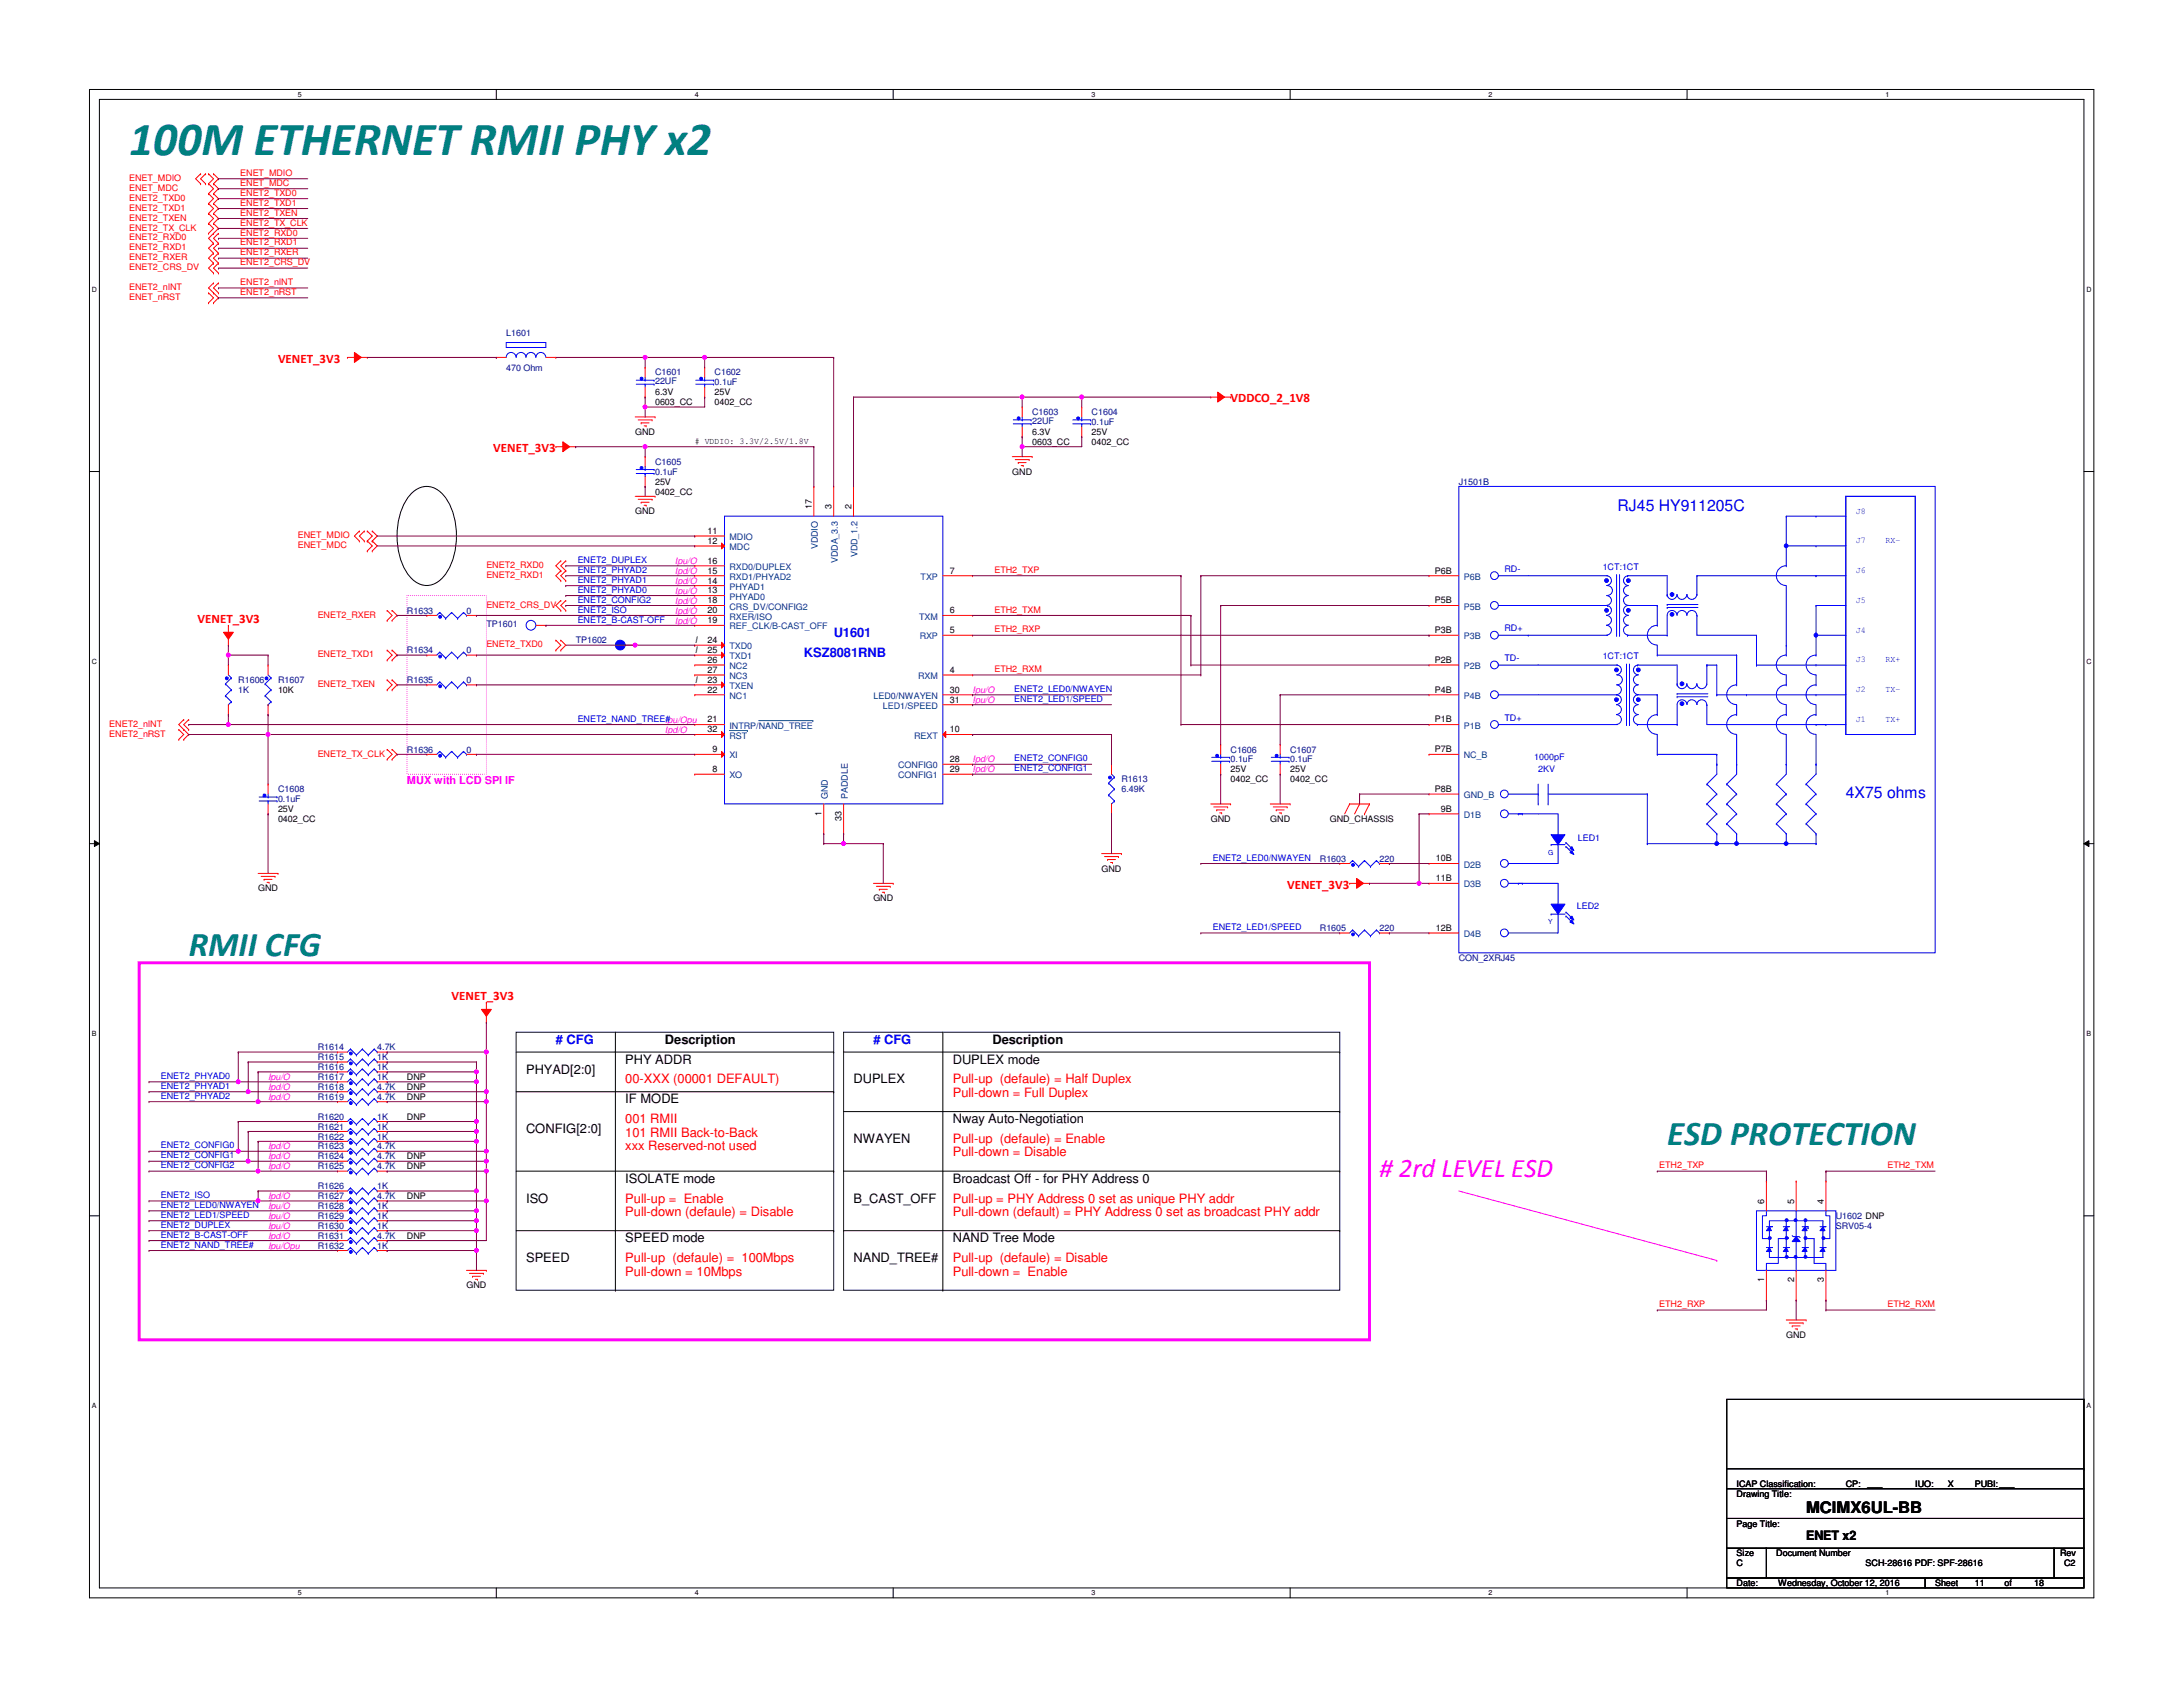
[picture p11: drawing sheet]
<svg xmlns="http://www.w3.org/2000/svg" width="559mm" height="432mm" viewBox="0 0 559 432" stroke-linecap="round" stroke-linejoin="round" font-family="sans-serif">
<defs><g id="words">
<text font-size="12.2" fill="#008080" x="33.1" y="39.6">100M ETHERNET RMII PHY x2</text>
<g font-size="8.9" fill="#008080">
<text x="48.3" y="244.7">RMII CFG</text>
<text x="426.8" y="293">ESD PROTECTION</text>
</g>
<text font-size="6.9" fill="#f0f" x="353.1" y="301.2"># 2rd LEVEL ESD</text>
<g font-size="4.1" fill="#00f">
<text x="414.1" y="130.7">RJ45 HY911205C</text>
<text x="472.5" y="204.3">4X75 ohms</text>
</g>
<text font-size="4.1" x="462.3" y="387.3">MCIMX6UL-BB</text>
<g font-size="3.3" fill="#f00">
<text x="71.2" y="92.8">VENET_3V3</text>
<text x="315" y="103">VDDCO_2_1V8</text>
<text x="126.3" y="115.7">VENET_3V3</text>
<text x="50.6" y="159.4">VENET_3V3</text>
<text x="329.5" y="227.5">VENET_3V3</text>
<text x="115.6" y="255.9">VENET_3V3</text>
<text x="160.1" y="277.3">00-XXX (00001 DEFAULT)</text>
<text x="243.9" y="277.3">Pull-up (defaule) = Half Duplex</text>
<text x="243.9" y="280.8">Pull-down = Full Duplex</text>
<text x="160.1" y="287.5">001 RMII</text>
<text x="160.1" y="290.9">101 RMII Back-to-Back</text>
<text x="243.9" y="292.6">Pull-up (defaule) = Enable</text>
<text x="160.1" y="294.3">xxx Reserved-not used</text>
<text x="243.9" y="296">Pull-down = Disable</text>
<text x="160.1" y="307.8">Pull-up = Enable</text>
<text x="160.1" y="311.2">Pull-down (defaule) = Disable</text>
<text x="243.9" y="307.8">Pull-up = PHY Address 0 set as unique PHY addr</text>
<text x="243.9" y="311.2">Pull-down (default) = PHY Address 0 set as broadcast PHY addr</text>
<text x="160.1" y="323">Pull-up (defaule) = 100Mbps</text>
<text x="243.9" y="323">Pull-up (defaule) = Disable</text>
<text x="160.1" y="326.5">Pull-down = 10Mbps</text>
<text x="243.9" y="326.5">Pull-down = Enable</text>
</g>
<g font-size="3.3" fill="#00f">
<text x="213.4" y="163.2">U1601</text>
<text x="205.8" y="168.2">KSZ8081RNB</text>
<text x="142.3" y="267.3"># CFG</text>
<text x="223.6" y="267.3"># CFG</text>
</g>
<g font-size="3.3">
<text x="170.2" y="267.3">Description</text>
<text x="254" y="267.3">Description</text>
<text x="134.7" y="274.8">PHYAD[2:0]</text>
<text x="160.1" y="272.2">PHY ADDR</text>
<text x="243.9" y="272.2">DUPLEX mode</text>
<text x="218.5" y="277.3">DUPLEX</text>
<text x="160.1" y="282.4">IF MODE</text>
<text x="243.9" y="287.5">Nway Auto-Negotiation</text>
<text x="134.7" y="290">CONFIG[2:0]</text>
<text x="218.5" y="292.6">NWAYEN</text>
<text x="160.1" y="302.7">ISOLATE mode</text>
<text x="243.9" y="302.7">Broadcast Off - for PHY Address 0</text>
<text x="134.7" y="307.8">ISO</text>
<text x="218.5" y="307.8">B_CAST_OFF</text>
<text x="160.1" y="318">SPEED mode</text>
<text x="243.9" y="318">NAND Tree Mode</text>
<text x="134.7" y="323">SPEED</text>
<text x="218.5" y="323">NAND_TREE#</text>
<text x="462.3" y="394.3">ENET x2</text>
</g>
<text font-size="2.8" fill="#f0f" x="104.2" y="200.8">MUX with LCD SPI IF</text>
<g font-size="2.3" fill="#f00">
<text x="33.1" y="46.3">ENET_MDIO</text>
<text x="61.5" y="45">ENET_MDIO</text>
<text x="61.5" y="47.6">ENET_MDC</text>
<text x="33.1" y="51.4">ENET2_TXD0</text>
<text x="33.1" y="53.9">ENET2_TXD1</text>
<text x="33.1" y="48.9">ENET_MDC</text>
<text x="61.5" y="50.1">ENET2_TXD0</text>
<text x="61.5" y="52.7">ENET2_TXD1</text>
<text x="33.1" y="56.5">ENET2_TXEN</text>
<text x="33.1" y="59">ENET2_TX_CLK</text>
<text x="61.5" y="55.2">ENET2_TXEN</text>
<text x="61.5" y="57.7">ENET2_TX_CLK</text>
<text x="33.1" y="61.6">ENET2_RXD0</text>
<text x="33.1" y="64.1">ENET2_RXD1</text>
<text x="61.5" y="60.3">ENET2_RXD0</text>
<text x="61.5" y="62.8">ENET2_RXD1</text>
<text x="61.5" y="65.4">ENET2_RXER</text>
<text x="33.1" y="66.6">ENET2_RXER</text>
<text x="33.1" y="69.2">ENET2_CRS_DV</text>
<text x="61.5" y="67.9">ENET2_CRS_DV</text>
<text x="33.1" y="74.3">ENET2_nINT</text>
<text x="33.1" y="76.8">ENET_nRST</text>
<text x="61.5" y="73">ENET2_nINT</text>
<text x="61.5" y="75.5">ENET2_nRST</text>
<text x="76.2" y="137.8">ENET_MDIO</text>
<text x="76.2" y="140.3">ENET_MDC</text>
<text x="124.5" y="147.9">ENET2_RXD1</text>
<text x="124.5" y="145.4">ENET2_RXD0</text>
<text x="254.6" y="146.6">ETH2_TXP</text>
<text x="124.5" y="155.5">ENET2_CRS_DV</text>
<text x="81.3" y="158.1">ENET2_RXER</text>
<text x="254.6" y="161.9">ETH2_RXP</text>
<text x="254.6" y="156.8">ETH2_TXM</text>
<text x="124.5" y="165.7">ENET2_TXD0</text>
<text x="81.3" y="168.2">ENET2_TXD1</text>
<text x="254.6" y="172">ETH2_RXM</text>
<text x="81.3" y="175.9">ENET2_TXEN</text>
<text x="28" y="186">ENET2_nINT</text>
<text x="28" y="188.6">ENET2_nRST</text>
<text x="81.3" y="193.6">ENET2_TX_CLK</text>
<text x="424.7" y="299">ETH2_TXP</text>
<text x="483.2" y="299">ETH2_TXM</text>
<text x="424.7" y="334.6">ETH2_RXP</text>
<text x="483.2" y="334.6">ETH2_RXM</text>
</g>
<g font-size="2.3" fill="#000080">
<text x="129.6" y="85.9">L1601</text>
<text x="129.6" y="95.1">470 Ohm</text>
<text x="167.7" y="96.1">C1601</text>
<text x="167.7" y="98.4">22UF</text>
<text x="182.9" y="96.1">C1602</text>
<text x="182.9" y="98.6">0.1uF</text>
<text x="264.2" y="106.3">C1603</text>
<text x="279.4" y="106.3">C1604</text>
<text x="264.2" y="108.5">22UF</text>
<text x="279.4" y="108.8">0.1uF</text>
<text x="167.7" y="119">C1605</text>
<text x="167.7" y="121.5">0.1uF</text>
<text x="373.4" y="124">J1501B</text>
<text x="104.2" y="157.1">R1633</text>
<text x="119.4" y="157.1">0</text>
<text x="124.5" y="160.6">TP1601</text>
<text x="104.2" y="167.2">R1634</text>
<text x="119.4" y="167.2">0</text>
<text x="147.4" y="164.7">TP1602</text>
<text x="61" y="174.8">R1606</text>
<text x="61" y="177.4">1K</text>
<text x="71.2" y="174.8">R1607</text>
<text x="104.2" y="174.8">R1635</text>
<text x="119.4" y="174.8">0</text>
<text x="104.2" y="192.6">R1636</text>
<text x="119.4" y="192.6">0</text>
<text x="315" y="192.6">C1606</text>
<text x="315" y="195.2">0.1uF</text>
<text x="330.2" y="192.6">C1607</text>
<text x="330.2" y="195.2">0.1uF</text>
<text x="71.2" y="202.8">C1608</text>
<text x="287.1" y="200.2">R1613</text>
<text x="287.1" y="202.8">6.49K</text>
<text x="71.2" y="205.3">0.1uF</text>
<text x="337.9" y="220.6">R1603</text>
<text x="353.1" y="220.6">220</text>
<text x="337.9" y="238.3">R1605</text>
<text x="353.1" y="238.3">220</text>
<text x="373.4" y="246">CON_2XRJ45</text>
<text x="81.3" y="268.8">R1614</text>
<text x="96.6" y="268.8">4.7K</text>
<text x="81.3" y="271.4">R1615</text>
<text x="81.3" y="273.9">R1616</text>
<text x="96.6" y="271.4">1K</text>
<text x="96.6" y="273.9">1K</text>
<text x="81.3" y="276.4">R1617</text>
<text x="81.3" y="281.5">R1619</text>
<text x="81.3" y="279">R1618</text>
<text x="96.6" y="276.4">1K</text>
<text x="96.6" y="281.5">4.7K</text>
<text x="96.6" y="279">4.7K</text>
<text x="81.3" y="286.6">R1620</text>
<text x="96.6" y="286.6">1K</text>
<text x="81.3" y="289.1">R1621</text>
<text x="81.3" y="291.7">R1622</text>
<text x="96.6" y="289.1">1K</text>
<text x="96.6" y="291.7">1K</text>
<text x="81.3" y="299.3">R1625</text>
<text x="81.3" y="294.2">R1623</text>
<text x="81.3" y="296.8">R1624</text>
<text x="96.6" y="299.3">4.7K</text>
<text x="96.6" y="294.2">4.7K</text>
<text x="96.6" y="296.8">4.7K</text>
<text x="81.3" y="304.4">R1626</text>
<text x="96.6" y="304.4">1K</text>
<text x="81.3" y="312">R1629</text>
<text x="81.3" y="306.9">R1627</text>
<text x="81.3" y="309.5">R1628</text>
<text x="96.6" y="312">1K</text>
<text x="96.6" y="306.9">4.7K</text>
<text x="96.6" y="309.5">1K</text>
<text x="469.9" y="312">U1602 DNP</text>
<text x="81.3" y="317.1">R1631</text>
<text x="81.3" y="314.5">R1630</text>
<text x="96.6" y="317.1">4.7K</text>
<text x="96.6" y="314.5">1K</text>
<text x="469.9" y="314.5">SRV05-4</text>
<text x="81.3" y="319.6">R1632</text>
<text x="96.6" y="319.6">1K</text>
</g>
<g font-size="2.3">
<text x="167.7" y="101.2">6.3V</text>
<text x="182.9" y="101.2">25V</text>
<text x="167.7" y="103.7">0603_CC</text>
<text x="182.9" y="103.7">0402_CC</text>
<text x="162.6" y="111.3">GND</text>
<text x="177.8" y="113.7"># VDDIO: 3.3V/2.5V/1.8V</text>
<text x="264.2" y="113.9">0603_CC</text>
<text x="264.2" y="111.3">6.3V</text>
<text x="279.4" y="113.9">0402_CC</text>
<text x="279.4" y="111.3">25V</text>
<text x="167.7" y="124">25V</text>
<text x="259.1" y="121.5">GND</text>
<text x="162.6" y="131.7">GND</text>
<text x="167.7" y="126.6">0402_CC</text>
<text x="207.8" y="130.3" transform="rotate(-90 207.8 130.3)">17</text>
<text x="212.9" y="130.3" transform="rotate(-90 212.9 130.3)">3</text>
<text x="217.9" y="130.3" transform="rotate(-90 217.9 130.3)">2</text>
<text x="181.1" y="136.7">11</text>
<text x="181.1" y="139.2">12</text>
<text x="181.1" y="149.4">14</text>
<text x="181.1" y="146.8">15</text>
<text x="181.1" y="144.3">16</text>
<text x="243.1" y="146.8">7</text>
<text x="367.3" y="146.8">P6B</text>
<text x="181.1" y="151.9">13</text>
<text x="181.1" y="154.4">18</text>
<text x="367.3" y="154.4">P5B</text>
<text x="181.1" y="159.5">19</text>
<text x="181.1" y="157">20</text>
<text x="243.1" y="157">6</text>
<text x="181.1" y="164.6">24</text>
<text x="181.1" y="167.1">25</text>
<text x="243.1" y="162.1">5</text>
<text x="367.3" y="162.1">P3B</text>
<text x="181.1" y="169.7">26</text>
<text x="181.1" y="172.2">27</text>
<text x="243.1" y="172.2">4</text>
<text x="367.3" y="169.7">P2B</text>
<text x="71.2" y="177.4">10K</text>
<text x="181.1" y="177.3">22</text>
<text x="181.1" y="174.8">23</text>
<text x="243.1" y="177.3">30</text>
<text x="243.1" y="179.8">31</text>
<text x="367.3" y="177.3">P4B</text>
<text x="181.1" y="184.9">21</text>
<text x="367.3" y="184.9">P1B</text>
<text x="181.1" y="187.5">32</text>
<text x="243.1" y="187.5">10</text>
<text x="182.4" y="197.6">8</text>
<text x="182.4" y="192.5">9</text>
<text x="243.1" y="195.1">28</text>
<text x="243.1" y="197.6">29</text>
<text x="315" y="197.7">25V</text>
<text x="330.2" y="197.7">25V</text>
<text x="367.3" y="192.5">P7B</text>
<text x="315" y="200.2">0402_CC</text>
<text x="330.2" y="200.2">0402_CC</text>
<text x="367.3" y="202.7">P8B</text>
<text x="71.2" y="207.9">25V</text>
<text x="210.3" y="208.8" transform="rotate(-90 210.3 208.8)">1</text>
<text x="368.9" y="207.8">9B</text>
<text x="71.2" y="210.4">0402_CC</text>
<text x="215.4" y="210.1" transform="rotate(-90 215.4 210.1)">33</text>
<text x="309.9" y="210.4">GND</text>
<text x="325.2" y="210.4">GND</text>
<text x="340.4" y="210.4">GND_CHASSIS</text>
<text x="367.6" y="220.5">10B</text>
<text x="282" y="223.1">GND</text>
<text x="367.6" y="225.6">11B</text>
<text x="66.1" y="228.2">GND</text>
<text x="223.6" y="230.7">GND</text>
<text x="367.6" y="238.3">12B</text>
<text x="104.2" y="276.4">DNP</text>
<text x="104.2" y="281.5">DNP</text>
<text x="104.2" y="279">DNP</text>
<text x="104.2" y="286.6">DNP</text>
<text x="104.2" y="299.3">DNP</text>
<text x="104.2" y="296.8">DNP</text>
<text x="104.2" y="306.9">DNP</text>
<text x="451.6" y="308.1" transform="rotate(-90 451.6 308.1)">6</text>
<text x="459.2" y="308.1" transform="rotate(-90 459.2 308.1)">5</text>
<text x="466.9" y="308.1" transform="rotate(-90 466.9 308.1)">4</text>
<text x="104.2" y="317.1">DNP</text>
<text x="119.4" y="329.8">GND</text>
<text x="451.6" y="328.2" transform="rotate(-90 451.6 328.2)">1</text>
<text x="459.2" y="328.2" transform="rotate(-90 459.2 328.2)">2</text>
<text x="466.9" y="328.2" transform="rotate(-90 466.9 328.2)">3</text>
<text x="457.2" y="342.5">GND</text>
<text x="444.5" y="383.1">Drawing Title:</text>
<text x="444.5" y="380.6">ICAP Classification:</text>
<text x="472.5" y="380.6">CP:</text>
<text x="478.1" y="380.3">___</text>
<text x="490.3" y="380.6">IUO:</text>
<text x="497.4" y="380.6">_X_</text>
<text x="505.5" y="380.6">PUBI:___</text>
<text x="444.5" y="390.7">Page Title:</text>
<text x="444.5" y="398.4">Size</text>
<text x="444.5" y="400.9">C</text>
<text x="454.7" y="398.4">Document Number</text>
<text x="477.6" y="400.9">SCH-28616 PDF: SPF-28616</text>
<text x="527.3" y="398.4">Rev</text>
<text x="528.4" y="400.9">C2</text>
<text x="444.5" y="406">Date:</text>
<text x="455.2" y="406">Wednesday, October 12, 2016</text>
<text x="495.3" y="406">Sheet</text>
<text x="505.5" y="406">11</text>
<text x="513.1" y="406">of</text>
<text x="520.7" y="406">18</text>
</g>
<g font-size="2.3" fill="#00f">
<text x="475" y="131.4">J8</text>
<text x="475" y="139.1">J7</text>
<text x="482.6" y="139.1">RX-</text>
<text x="147.9" y="149.2">ENET2_PHYAD1</text>
<text x="147.9" y="146.6">ENET2_PHYAD2</text>
<text x="147.9" y="144.1">ENET2_DUPLEX</text>
<text x="385.1" y="146.4">RD-</text>
<text x="410.3" y="145.9">1CT:1CT</text>
<text x="475" y="146.7">J6</text>
<text x="147.9" y="151.7">ENET2_PHYAD0</text>
<text x="147.9" y="154.3">ENET2_CONFIG2</text>
<text x="475" y="154.3">J5</text>
<text x="147.9" y="159.3">ENET2_B-CAST-OFF</text>
<text x="147.9" y="156.8">ENET2_ISO</text>
<text x="385.1" y="161.6">RD+</text>
<text x="475" y="161.9">J4</text>
<text x="385.1" y="169.2">TD-</text>
<text x="410.3" y="168.7">1CT:1CT</text>
<text x="475" y="169.5">J3</text>
<text x="482.6" y="169.5">RX+</text>
<text x="259.6" y="177.1">ENET2_LED0/NWAYEN</text>
<text x="259.6" y="179.7">ENET2_LED1/SPEED</text>
<text x="475" y="177.2">J2</text>
<text x="482.6" y="177.2">TX-</text>
<text x="147.9" y="184.7">ENET2_NAND_TREE#</text>
<text x="385.1" y="184.5">TD+</text>
<text x="475" y="184.8">J1</text>
<text x="482.6" y="184.8">TX+</text>
<text x="259.6" y="194.9">ENET2_CONFIG0</text>
<text x="259.6" y="197.4">ENET2_CONFIG1</text>
<text x="392.7" y="194.6">1000pF</text>
<text x="393.7" y="197.7">2KV</text>
<text x="403.9" y="215.2">LED1</text>
<text x="310.4" y="220.3">ENET2_LED0/NWAYEN</text>
<text x="403.6" y="232.7">LED2</text>
<text x="310.4" y="238.1">ENET2_LED1/SPEED</text>
<text x="41.2" y="281.3">ENET2_PHYAD2</text>
<text x="41.2" y="278.7">ENET2_PHYAD1</text>
<text x="41.2" y="276.2">ENET2_PHYAD0</text>
<text x="41.2" y="294">ENET2_CONFIG0</text>
<text x="41.2" y="296.5">ENET2_CONFIG1</text>
<text x="41.2" y="299">ENET2_CONFIG2</text>
<text x="41.2" y="311.7">ENET2_LED1/SPEED</text>
<text x="41.2" y="309.2">ENET2_LED0/NWAYEN</text>
<text x="41.2" y="306.7">ENET2_ISO</text>
<text x="41.2" y="316.8">ENET2_B-CAST-OFF</text>
<text x="41.2" y="314.3">ENET2_DUPLEX</text>
<text x="41.2" y="319.4">ENET2_NAND_TREE#</text>
</g>
<g font-size="2.3" fill="#004080">
<text x="186.7" y="138.3">MDIO</text>
<text x="186.7" y="140.8">MDC</text>
<text x="209.4" y="140.6" transform="rotate(-90 209.4 140.6)">VDDIO</text>
<text x="219.5" y="142.7" transform="rotate(-90 219.5 142.7)">VDD_1.2</text>
<text x="186.7" y="148.4">RXD1/PHYAD2</text>
<text x="186.7" y="145.9">RXD0/DUPLEX</text>
<text x="214.5" y="144.2" transform="rotate(-90 214.5 144.2)">VDDA_3.3</text>
<text x="235.7" y="148.4">TXP</text>
<text x="374.7" y="148.4">P6B</text>
<text x="186.7" y="153.5">PHYAD0</text>
<text x="186.7" y="151">PHYAD1</text>
<text x="186.7" y="156">CRS_DV/CONFIG2</text>
<text x="186.7" y="161.1">REF_CLK/B-CAST_OFF</text>
<text x="186.7" y="158.6">RXER/ISO</text>
<text x="235.3" y="158.6">TXM</text>
<text x="374.7" y="156">P5B</text>
<text x="186.7" y="166.2">TXD0</text>
<text x="235.4" y="163.7">RXP</text>
<text x="374.7" y="163.7">P3B</text>
<text x="186.7" y="168.7">TXD1</text>
<text x="186.7" y="171.3">NC2</text>
<text x="186.7" y="173.8">NC3</text>
<text x="235" y="173.8">RXM</text>
<text x="374.7" y="171.3">P2B</text>
<text x="186.7" y="178.9">NC1</text>
<text x="186.7" y="176.4">TXEN</text>
<text x="223.6" y="178.9">LED0/NWAYEN</text>
<text x="374.7" y="178.9">P4B</text>
<text x="226" y="181.4">LED1/SPEED</text>
<text x="186.7" y="186.5">INTRP/NAND_TREE</text>
<text x="186.7" y="189.1">RST</text>
<text x="234" y="189.1">REXT</text>
<text x="374.7" y="186.5">P1B</text>
<text x="186.7" y="194.1">XI</text>
<text x="229.9" y="196.7">CONFIG0</text>
<text x="374.7" y="194.1">NC_B</text>
<text x="186.7" y="199.2">XO</text>
<text x="229.9" y="199.2">CONFIG1</text>
<text x="211.9" y="204.5" transform="rotate(-90 211.9 204.5)">GND</text>
<text x="217" y="204.5" transform="rotate(-90 217 204.5)">PADDLE</text>
<text x="374.7" y="204.3">GND_B</text>
<text x="374.7" y="209.4">D1B</text>
<text x="374.7" y="222.1">D2B</text>
<text x="374.7" y="227.2">D3B</text>
<text x="374.7" y="239.9">D4B</text>
</g>
<g font-size="2.3" fill="#f0f">
<text x="172.8" y="144.4">Ipu/O</text>
<text x="172.8" y="146.9">Ipd/O</text>
<text x="172.8" y="149.4">Ipd/O</text>
<text x="172.8" y="152">Ipu/O</text>
<text x="172.8" y="154.5">Ipd/O</text>
<text x="172.8" y="157.1">Ipd/O</text>
<text x="172.8" y="159.6">Ipd/O</text>
<text x="249" y="177.4">Ipu/O</text>
<text x="249" y="179.9">Ipu/O</text>
<text x="170.2" y="185">Ipu/Opu</text>
<text x="170.2" y="187.5">Ipd/O</text>
<text x="249" y="195.2">Ipd/O</text>
<text x="249" y="197.7">Ipd/O</text>
<text x="68.6" y="281.5">Ipd/O</text>
<text x="68.6" y="276.4">Ipu/O</text>
<text x="68.6" y="279">Ipd/O</text>
<text x="68.6" y="294.2">Ipd/O</text>
<text x="68.6" y="296.8">Ipd/O</text>
<text x="68.6" y="299.3">Ipd/O</text>
<text x="68.6" y="312">Ipu/O</text>
<text x="68.6" y="309.5">Ipu/O</text>
<text x="68.6" y="306.9">Ipd/O</text>
<text x="68.6" y="314.5">Ipu/O</text>
<text x="68.6" y="317.1">Ipd/O</text>
<text x="68.6" y="319.6">Ipu/Opu</text>
</g>
<g font-size="2.3" fill="#008000">
<text x="177.8" y="164.7">I</text>
<text x="177.8" y="167.2">I</text>
<text x="177.8" y="174.8">I</text>
</g>
<g font-size="1.8">
<text x="76.2" y="24.8">5</text>
<text x="177.8" y="24.8">4</text>
<text x="279.4" y="24.8">3</text>
<text x="381" y="24.8">2</text>
<text x="482.6" y="24.8">1</text>
<text x="23.5" y="74.7">D</text>
<text x="534.1" y="74.7">D</text>
<text x="23.5" y="169.9">C</text>
<text x="534.1" y="169.9">C</text>
<text x="23.5" y="265.2">B</text>
<text x="534.1" y="265.2">B</text>
<text x="23.5" y="360.4">A</text>
<text x="534.1" y="360.4">A</text>
<text x="76.2" y="408.3">5</text>
<text x="177.8" y="408.3">4</text>
<text x="279.4" y="408.3">3</text>
<text x="381" y="408.3">2</text>
<text x="482.6" y="408.3">1</text>
</g>
<g font-size="1.8" fill="#00f">
<text x="396.3" y="218.8">G</text>
<text x="396.3" y="236.6">Y</text>
</g>
</g></defs>
<path d="M22.9 22.9h513.1v386.1h-513.1zM25.4 25.4h508v381h-508z" fill="none" stroke="#000" stroke-width=".26"/>
<g fill="#fff">
<path d="M76.2 23.2h1v1.9h-1z"/>
<path d="M76.2 406.7h1v2h-1z"/>
</g>
<path d="M127 22.9v2.5M127 406.4v2.6" fill="none" stroke="#000" stroke-width=".26"/>
<g fill="#fff">
<path d="M177.8 23.2h1v1.9h-1z"/>
<path d="M177.8 406.7h1v2h-1z"/>
</g>
<path d="M228.6 22.9v2.5M228.6 406.4v2.6" fill="none" stroke="#000" stroke-width=".26"/>
<g fill="#fff">
<path d="M279.4 23.2h1v1.9h-1z"/>
<path d="M279.4 406.7h1v2h-1z"/>
</g>
<path d="M330.2 22.9v2.5M330.2 406.4v2.6" fill="none" stroke="#000" stroke-width=".26"/>
<g fill="#fff">
<path d="M381 23.2h1v1.9h-1z"/>
<path d="M381 406.7h1v2h-1z"/>
</g>
<path d="M431.8 22.9v2.5M431.8 406.4v2.6" fill="none" stroke="#000" stroke-width=".26"/>
<g fill="#fff">
<path d="M482.6 23.2h1v1.9h-1z"/>
<path d="M482.6 406.7h1v2h-1z"/>
<path d="M23.5 73.1h1.3v2h-1.3z"/>
<path d="M534.1 73.1h1.2v2h-1.2z"/>
<path d="M23.5 168.3h1.3v2h-1.3z"/>
<path d="M534.1 168.3h1.2v2h-1.2z"/>
</g>
<path d="M22.9 120.7h2.5M533.4 120.7h2.6" fill="none" stroke="#000" stroke-width=".26"/>
<g fill="#fff">
<path d="M23.5 263.6h1.2v2h-1.2z"/>
<path d="M534.1 263.6h1.2v2h-1.2z"/>
</g>
<path d="M22.9 215.9h2.5M24.2 215.2l1.2 .7-1.2 .8zM533.4 215.9l1.3-.7v1.5zM533.4 215.9h2.6" fill="none" stroke="#000" stroke-width=".26"/>
<path d="M24.2 215.2l1.2 .7-1.2 .8zM533.4 215.9l1.3-.7v1.5z" fill="#000"/>
<g fill="#fff">
<path d="M23.5 358.8h1.2v2h-1.2z"/>
<path d="M534.1 358.8h1.2v2h-1.2z"/>
</g>
<g fill="none" stroke="#000" stroke-width=".26">
<path d="M105.7 126a5.2 5.2 0 0 1 7.9 .8 18.2 18.2 0 0 1 0 20.8 5.3 5.3 0 0 1-8.7 0 18.5 18.5 0 0 1-1.9-17.7 10.9 10.9 0 0 1 2.7-3.9zM132.1 269.3h81.3M132.1 279.4h81.3M157.5 264.2v66M213.4 269.3h.1M213.4 279.4h.1M215.9 269.3h127M241.3 264.2v66M342.9 269.3h.1M132.1 299.8h81.3M213.4 299.8h.1M215.9 284.5h127"/>
<path d="M215.9 299.8h127M342.9 284.5h.1M342.9 299.8h.1M22.9 311.2h2.5M132.1 315h81.3M213.4 315h.1M215.9 315h127M342.9 315h.1M533.4 311.2h2.6M157.5 330.2h.1M241.3 330.2h.1"/>
</g>
<path d="M132.1 264.2h81.3v66h-81.3zM215.9 264.2h127v66h-127z" fill="none" stroke="#000040" stroke-width=".26"/>
<path d="M373.4 304.8l66.1 17.8M439.5 322.6h.1" fill="none" stroke="#f0f" stroke-width=".26"/>
<path d="M35.6 246.4h315v96.5h-315z" fill="none" stroke="#f0f" stroke-width=".76"/>
<path d="M104.2 152.4h20.3v45.8h-20.3z" fill="none" stroke="#f0f" stroke-width=".26" stroke-dasharray="0 .5"/>
<path d="M92.2 91.5h1.8M94 91.5h.1M282 218.5h5.1M282.7 219.2h3.6M286.3 219.2h.1M287.1 218.5h.1M283.5 220h.1M283.5 220h2M284.3 220.8h.5M284.8 220.8h.1" fill="none" stroke="#f00" stroke-width=".26"/>
<path d="M90.7 90.2l1.8 1.3-1.8 1.3z" fill-rule="evenodd" fill="#f00"/>
<g fill="none" stroke="#f00" stroke-width=".26">
<path d="M88.9 91.5h.1M88.9 91.5h2.8M90.7 90.2l1.8 1.3-1.8 1.3zM162.6 106.7h5.1M163.4 107.5h3.5M164.1 108.2h.1M164.1 108.2h2.1M164.9 109h.5M165.4 109h.1M166.9 107.5h.1M167.7 106.7h.1M162.6 127h5.1"/>
<path d="M163.4 127.8h3.5M164.1 128.6h.1M164.1 128.6h2.1M164.9 129.3h.5M165.4 129.3h.1M166.9 127.8h.1M167.7 127h.1M124.5 259.9v1.8M124.5 261.7h.1"/>
</g>
<path d="M123.2 258.4h2.6l-1.3 1.7z" fill-rule="evenodd" fill="#f00"/>
<g fill="none" stroke="#f00" stroke-width=".26">
<path d="M58.5 165.1h.1M58.5 163.4v1.7M66.1 223.6h5.1M66.8 224.3h3.6M67.6 225.1h.1M67.6 225.1h2M68.4 225.8h.5M68.9 225.8h.1M70.4 224.3h.1M71.2 223.6h.1M223.6 226.1h5M224.3 226.9h3.6"/>
<path d="M225.1 227.6h.1M225.1 227.6h2M225.8 228.4h.6M226.4 228.4h.1M227.9 226.9h.1M228.6 226.1h.1M123.2 258.4h2.6l-1.3 1.7zM124.5 256.6h.1M124.5 256.6v2.8M119.4 325.2h5.1M120.2 325.9h3.5M120.9 326.7h.1"/>
<path d="M120.9 326.7h2.1M121.7 327.4h.5M122.2 327.4h.1M123.7 325.9h.1M124.5 325.2h.1M457.2 337.9h5.1M458 338.6h3.6M458.8 339.4h.1M458.8 339.4h2M461.6 338.6h.1M462.3 337.9h.1M459.5 340.1h.5"/>
<path d="M460 340.1h.1"/>
</g>
<path d="M57.2 161.8h2.5l-1.2 1.8z" fill-rule="evenodd" fill="#f00"/>
<path d="M309.9 101.6h.1M309.9 101.6h1.8M57.2 161.8h2.5l-1.2 1.8zM58.5 160.1h.1M58.5 160.1v2.8" fill="none" stroke="#f00" stroke-width=".26"/>
<path d="M311.7 100.4l1.8 1.2-1.8 1.3z" fill-rule="evenodd" fill="#f00"/>
<g fill="none" stroke="#f00" stroke-width=".26">
<path d="M145.6 114.3h1.8M147.4 114.3h.1M259.1 116.9h5.1M259.9 117.6h3.5M260.6 118.4h.1M260.6 118.4h2.1M261.4 119.2h.5M261.9 119.2h.1M263.4 117.6h.1M264.2 116.9h.1M311.7 100.4l1.8 1.2-1.8 1.3zM312.2 101.6h2.8"/>
<path d="M315 101.6h.1"/>
</g>
<path d="M144.1 113.1l1.7 1.2-1.7 1.3z" fill-rule="evenodd" fill="#f00"/>
<path d="M142.3 114.3h.1M142.3 114.3h2.8M144.1 113.1l1.7 1.2-1.7 1.3zM348.8 226.1h1.8M350.6 226.1h.1" fill="none" stroke="#f00" stroke-width=".26"/>
<path d="M347.3 224.8l1.7 1.3-1.7 1.3z" fill-rule="evenodd" fill="#f00"/>
<g fill="none" stroke="#f00" stroke-width=".26">
<path d="M51.4 47h.1M51.4 44.5h.1M51.4 44.5l-1.3 1.3 1.3 1.2M52.6 44.5h.1M52.6 47h.1M52.6 44.5l-1.2 1.3 1.2 1.2M53.4 49.6h.1M53.4 52.1h.1M53.4 54.7h.1M53.4 57.2h.1M53.4 59.7h.1M53.4 44.5h.1"/>
<path d="M53.4 47h.1M53.4 49.6l1.3 1.2-1.3 1.3M53.4 52.1l1.3 1.3-1.3 1.3M53.4 54.7l1.3 1.2-1.3 1.3M53.4 57.2l1.3 1.3-1.3 1.2M53.4 44.5l1.3 1.3-1.3 1.2M53.4 47l1.3 1.3-1.3 1.3M54.7 52.1h.1M54.7 49.6h.1M54.7 54.7h.1M54.7 57.2h.1M54.7 59.7h.1"/>
<path d="M54.7 47h.1M54.7 44.5h.1M54.7 49.6l1.2 1.2-1.2 1.3M54.7 52.1l1.2 1.3-1.2 1.3M54.7 54.7l1.2 1.2-1.2 1.3M54.7 57.2l1.2 1.3-2.5 2.5 1.3 1.3M54.7 44.5l1.2 1.3-1.2 1.2M54.7 47l1.2 1.3-1.2 1.3M55.9 59.7h.1M55.9 59.7l-1.2 1.3 1.2 1.3M53.4 75h.1M53.4 77.5h.1"/>
<path d="M53.4 75l1.3 1.2-1.3 1.3M54.7 72.4h.1M54.7 75h.1M54.7 62.3h.1M54.7 64.8h.1M54.7 67.4h.1M54.7 69.9h.1M54.7 77.5h.1M54.7 72.4l-1.3 1.3 2.5 2.5-1.2 1.3M54.7 62.3l-1.3 1.2 1.3 1.3M54.7 64.8l-1.3 1.3 1.3 1.3M54.7 67.4l-1.3 1.2 1.3 1.3"/>
<path d="M55.9 72.4h.1M55.9 75h.1M55.9 62.3h.1M55.9 64.8h.1M55.9 67.4h.1M55.9 69.9h.1M55.9 72.4l-1.2 1.3 1.2 1.3M55.9 62.3l-1.2 1.2 1.2 1.3M55.9 64.8l-1.2 1.3 1.2 1.3M55.9 67.4l-1.2 1.2 1.2 1.3M92 135.9h.1M92 138.5h.1"/>
<path d="M92 135.9l-1.3 1.3 1.3 1.3M93.3 138.5h.1M93.3 135.9h.1M93.3 135.9l-1.3 1.3 1.3 1.3M94 138.5h.1M94 135.9h.1M94 135.9l1.3 1.3-1.3 1.3M94 138.5l1.3 1.2-1.3 1.3M95.3 138.5h.1M95.3 135.9h.1M95.3 138.5l1.3 1.2-1.3 1.3M95.3 135.9l1.3 1.3-1.3 1.3"/>
<path d="M94 141h.1M95.3 141h.1M99.1 158.8h.1M99.1 156.3h.1M99.1 156.3l1.3 1.2-1.3 1.3M100.4 156.3h.1M100.4 158.8h.1M100.4 156.3l1.2 1.2-1.2 1.3M143.6 153.7h.1M143.6 156.3h.1M143.6 146.1h.1M143.6 148.6h.1"/>
<path d="M143.6 143.6h.1M143.6 153.7l-1.3 1.3 1.3 1.3M143.6 146.1l-1.3 1.3 1.3 1.2M143.6 143.6l-1.3 1.2 1.3 1.3M144.8 153.7h.1M144.8 156.3h.1M144.8 146.1h.1M144.8 148.6h.1M144.8 143.6h.1M144.8 153.7l-1.2 1.3 1.2 1.3M144.8 146.1l-1.2 1.3 1.2 1.2M144.8 143.6l-1.2 1.2 1.2 1.3"/>
<path d="M99.1 176.6h.1M99.1 174h.1M99.1 169h.1M99.1 166.4h.1M99.1 174l1.3 1.3-1.3 1.3M99.1 166.4l1.3 1.3-1.3 1.3M100.4 174h.1M100.4 176.6h.1M100.4 166.4h.1M100.4 169h.1M100.4 174l1.2 1.3-1.2 1.3M100.4 166.4l1.2 1.3-1.2 1.3"/>
<path d="M142.3 166.4h.1M142.3 163.9h.1M142.3 163.9l1.3 1.2-1.3 1.3M143.6 163.9h.1M143.6 166.4h.1M143.6 163.9l1.2 1.2-1.2 1.3M45.8 189.3h.1M45.8 186.7h.1M45.8 186.7l1.2 1.3-1.2 1.3M47 184.2h.1M47 186.7h.1M47 189.3h.1"/>
<path d="M47 184.2l-1.2 1.3 2.5 2.5-1.3 1.3M48.3 184.2h.1M48.3 186.7h.1M48.3 184.2l-1.3 1.3 1.3 1.2M99.1 194.4h.1M99.1 191.8h.1M99.1 191.8l1.3 1.3-1.3 1.3M100.4 191.8h.1M100.4 194.4h.1M100.4 191.8l1.2 1.3-1.2 1.3M309.9 205.8h5.1M310.7 206.5h3.5"/>
<path d="M311.4 207.3h.1M311.4 207.3h2.1M312.2 208.1h.5M312.7 208.1h.1M314.2 206.5h.1M315 205.8h.1M325.2 205.8h5M325.9 206.5h3.6M326.7 207.3h.1M326.7 207.3h2M327.4 208.1h.6M328 208.1h.1"/>
<path d="M329.5 206.5h.1M330.2 205.8h.1M345.5 205.8h.1M345.5 205.8l-1.3 2.5M345.5 205.8h5.1M348 205.8h.1M348 205.8l-1.2 2.5M349.3 208.3h.1M350.6 205.8h.1M350.6 205.8l-1.3 2.5M345.5 226.1h.1M345.5 226.1h2.8"/>
<path d="M347.3 224.8l1.7 1.3-1.7 1.3z"/>
</g>
<path d="M442 358.2h91.4v22.8h-91.4zM442 376h91.4M533.4 376h.1M442 381h91.4v7.7h-91.4zM442 388.7h91.4v7.6h-91.4zM442 396.3h10.2v7.6h-10.2zM452.2 396.3h73.6v7.6h-73.6zM525.8 396.3h7.6v7.6h-7.6zM442 403.9h50.8v2.5h-50.8zM492.8 403.9h40.6v2.5h-40.6z" fill="none" stroke="#000" stroke-width=".26"/>
<path d="M178.1 98.3h4.6M178.1 97.3h4.6M180.4 98.3h.1M180.4 98.3v.8M182.7 98.3h.1M182.7 97.3h.1" fill="none" stroke="#00f" stroke-width=".26"/>
<circle cx="179.5" cy="96.9" r=".37" fill="#00f"/>
<g fill="none" stroke="#00f" stroke-width=".26">
<path d="M180.4 97.3h.1M180.4 96.6v.7M259.4 108.5h4.5M259.4 107.5h4.5M261.7 108.5h.1M261.7 108.5v.8M263.9 108.5h.1M263.9 107.5h.1"/>
<circle cx="179.5" cy="96.9" r=".37"/>
</g>
<path d="M180.4 94h.1M180.4 94v2.6M180.4 99.1v2.5M180.4 101.6h.1" fill="none" stroke="#f00" stroke-width=".26"/>
<circle cx="260.7" cy="107.1" r=".37" fill="#00f"/>
<g fill="none" stroke="#00f" stroke-width=".26">
<path d="M261.7 107.5h.1M261.7 106.7v.8M112.6 192.3h.1M112.6 192.3l-.8 .8M112.6 192.3l1.5 1.5M114.1 193.8h.1M115.6 192.3h.1M115.6 192.3l-1.5 1.5M115.6 192.3l1.5 1.5M117.1 193.8h.1M118.7 192.3h.1M118.7 192.3l-1.6 1.5"/>
<path d="M118.7 192.3l.7 .8M119.4 193.1h.1"/>
<circle cx="260.7" cy="107.1" r=".37"/>
</g>
<path d="M261.7 104.2h.1M261.7 111.8h.1M261.7 104.2v2.5M261.7 109.3v2.5" fill="none" stroke="#f00" stroke-width=".26"/>
<circle cx="112.7" cy="193.4" r=".37" fill="#00f"/>
<g fill="none" stroke="#00f" stroke-width=".26">
<path d="M325.4 194.9h4.6M325.4 193.8h4.6M327.7 194.9h.1M327.7 194.9v.7M330 194.9h.1M330 193.8h.1"/>
<circle cx="135.9" cy="160" r="1.25"/>
<circle cx="112.7" cy="193.4" r=".37"/>
</g>
<path d="M137.2 160.1h2.5M139.7 160.1h.1M109.3 193.1h.1M109.3 193.1h2.5M119.4 193.1h2.6M122 193.1h.1" fill="none" stroke="#f00" stroke-width=".26"/>
<circle cx="326.8" cy="193.4" r=".37" fill="#00f"/>
<g fill="none" stroke="#00f" stroke-width=".26">
<path d="M327.7 193.8h.1M327.7 193.1v.7M89.7 319.3h.1M89.7 319.3l-.8 .8M89.7 319.3l1.5 1.5M92.8 319.3h.1M92.8 319.3l-1.6 1.5M92.8 319.3l1.5 1.5M95.8 319.3h.1M95.8 319.3l-1.5 1.5M95.8 319.3l.8 .8M91.2 320.8h.1"/>
<path d="M94.3 320.8h.1M96.6 320.1h.1"/>
<circle cx="326.8" cy="193.4" r=".37"/>
</g>
<path d="M327.7 190.5h.1M327.7 198.2h.1M327.7 190.5v2.6M327.7 195.6v2.6" fill="none" stroke="#f00" stroke-width=".26"/>
<circle cx="89.8" cy="320.4" r=".37" fill="#00f"/>
<g fill="none" stroke="#00f" stroke-width=".26">
<path d="M66.3 205h4.6M66.3 204h4.6M68.6 205h.1M68.6 205v.8M70.9 205h.1M70.9 204h.1"/>
<circle cx="89.8" cy="320.4" r=".37"/>
</g>
<path d="M86.4 320.1h.1M86.4 320.1h2.5M96.6 320.1h2.5M99.1 320.1h.1" fill="none" stroke="#f00" stroke-width=".26"/>
<circle cx="67.7" cy="203.6" r=".37" fill="#00f"/>
<g fill="none" stroke="#00f" stroke-width=".26">
<path d="M57.7 175h.1M57.7 178.1h.1M57.7 175l1.5 1.6M57.7 178.1l1.5 1.5M58.5 172.8l.7 .7M59.2 173.5h.1M59.2 176.6h.1M59.2 179.6h.1M59.2 173.5l-1.5 1.5M59.2 176.6l-1.5 1.5M59.2 179.6l-.7 .8M58.5 180.4h.1"/>
<path d="M68.6 204h.1M68.6 203.2v.8"/>
<circle cx="67.7" cy="203.6" r=".37"/>
</g>
<path d="M68.6 200.7h.1M68.6 208.3h.1M68.6 200.7v2.5M68.6 205.8v2.5" fill="none" stroke="#f00" stroke-width=".26"/>
<circle cx="58.1" cy="173.6" r=".37" fill="#00f"/>
<g fill="none" stroke="#00f" stroke-width=".26">
<path d="M112.6 166.9h.1M112.6 166.9l-.8 .8M112.6 166.9l1.5 1.5M114.1 168.4h.1M115.6 166.9h.1M115.6 166.9l-1.5 1.5M115.6 166.9l1.5 1.5M117.1 168.4h.1M118.7 166.9h.1M118.7 166.9l-1.6 1.5M118.7 166.9l.7 .8M119.4 167.7h.1"/>
<circle cx="58.1" cy="173.6" r=".37"/>
</g>
<path d="M58.5 170.2h.1M58.5 170.2v2.6M58.5 182.9h.1M58.5 180.4v2.5" fill="none" stroke="#f00" stroke-width=".26"/>
<circle cx="112.7" cy="168" r=".37" fill="#00f"/>
<g fill="none" stroke="#00f" stroke-width=".26">
<path d="M89.7 311.7h.1M89.7 311.7l-.8 .8M89.7 311.7l1.5 1.5M91.2 313.2h.1M92.8 311.7h.1M92.8 311.7l-1.6 1.5M92.8 311.7l1.5 1.5M94.3 313.2h.1M95.8 311.7h.1M95.8 311.7l-1.5 1.5M95.8 311.7l.8 .8M96.6 312.5h.1"/>
<circle cx="112.7" cy="168" r=".37"/>
</g>
<path d="M109.3 167.7h.1M109.3 167.7h2.5M119.4 167.7h2.6M122 167.7h.1" fill="none" stroke="#f00" stroke-width=".26"/>
<circle cx="89.8" cy="312.8" r=".37" fill="#00f"/>
<g fill="none" stroke="#00f" stroke-width=".26">
<path d="M89.7 276.1h.1M89.7 276.1l-.8 .8M89.7 276.1l1.5 1.6M91.2 277.7h.1M92.8 276.1h.1M92.8 276.1l-1.6 1.6M92.8 276.1l1.5 1.6M94.3 277.7h.1M95.8 276.1h.1M95.8 276.1l-1.5 1.6M95.8 276.1l.8 .8M96.6 276.9h.1"/>
<circle cx="89.8" cy="312.8" r=".37"/>
</g>
<path d="M86.4 312.5h.1M86.4 312.5h2.5M96.6 312.5h2.5M99.1 312.5h.1" fill="none" stroke="#f00" stroke-width=".26"/>
<circle cx="89.8" cy="277.3" r=".37" fill="#00f"/>
<g fill="none" stroke="#00f" stroke-width=".26">
<path d="M346.2 220.3h.1M346.2 220.3l-.7 .7M346.2 220.3l1.6 1.5M347.8 221.8h.1M349.3 220.3h.1M349.3 220.3l-1.5 1.5M349.3 220.3l1.5 1.5M350.8 221.8h.1M352.3 220.3h.1M352.3 220.3l-1.5 1.5M352.3 220.3l.8 .7M353.1 221h.1"/>
<circle cx="89.8" cy="277.3" r=".37"/>
</g>
<path d="M86.4 276.9h.1M86.4 276.9h2.5M96.6 276.9h2.5M99.1 276.9h.1" fill="none" stroke="#f00" stroke-width=".26"/>
<circle cx="346.3" cy="221.4" r=".37" fill="#00f"/>
<g fill="none" stroke="#00f" stroke-width=".26">
<path d="M112.6 174.5h.1M112.6 174.5l-.8 .8M112.6 174.5l1.5 1.6M114.1 176.1h.1M115.6 174.5h.1M115.6 174.5l-1.5 1.6M115.6 174.5l1.5 1.6M117.1 176.1h.1M118.7 174.5h.1M118.7 174.5l-1.6 1.6M118.7 174.5l.7 .8M119.4 175.3h.1"/>
<circle cx="346.3" cy="221.4" r=".37"/>
</g>
<path d="M342.9 221h.1M342.9 221h2.6M353.1 221h2.5M355.6 221h.1" fill="none" stroke="#f00" stroke-width=".26"/>
<circle cx="112.7" cy="175.7" r=".37" fill="#00f"/>
<g fill="none" stroke="#00f" stroke-width=".26">
<path d="M89.7 281.2h.1M89.7 281.2l-.8 .8M89.7 281.2l1.5 1.5M91.2 282.7h.1M92.8 281.2h.1M92.8 281.2l-1.6 1.5M92.8 281.2l1.5 1.5M94.3 282.7h.1M95.8 281.2h.1M95.8 281.2l-1.5 1.5M95.8 281.2l.8 .8M96.6 282h.1"/>
<circle cx="112.7" cy="175.7" r=".37"/>
</g>
<path d="M109.3 175.3h.1M109.3 175.3h2.5M119.4 175.3h2.6M122 175.3h.1" fill="none" stroke="#f00" stroke-width=".26"/>
<circle cx="89.8" cy="282.3" r=".37" fill="#00f"/>
<g fill="none" stroke="#00f" stroke-width=".26">
<path d="M89.7 306.6h.1M89.7 306.6l-.8 .8M89.7 306.6l1.5 1.5M91.2 308.1h.1M92.8 306.6h.1M92.8 306.6l-1.6 1.5M92.8 306.6l1.5 1.5M94.3 308.1h.1M95.8 306.6h.1M95.8 306.6l-1.5 1.5M95.8 306.6l.8 .8M96.6 307.4h.1"/>
<circle cx="89.8" cy="282.3" r=".37"/>
</g>
<path d="M86.4 282h.1M86.4 282h2.5M96.6 282h2.5M99.1 282h.1" fill="none" stroke="#f00" stroke-width=".26"/>
<circle cx="89.8" cy="307.7" r=".37" fill="#00f"/>
<g fill="none" stroke="#00f" stroke-width=".26">
<path d="M89.7 271.1h.1M89.7 271.1l-.8 .7M89.7 271.1l1.5 1.5M91.2 272.6h.1M92.8 271.1h.1M92.8 271.1l-1.6 1.5M92.8 271.1l1.5 1.5M94.3 272.6h.1M95.8 271.1h.1M95.8 271.1l-1.5 1.5M95.8 271.1l.8 .7M96.6 271.8h.1"/>
<circle cx="89.8" cy="307.7" r=".37"/>
</g>
<path d="M86.4 307.4h.1M86.4 307.4h2.5M96.6 307.4h2.5M99.1 307.4h.1" fill="none" stroke="#f00" stroke-width=".26"/>
<circle cx="89.8" cy="272.2" r=".37" fill="#00f"/>
<g fill="none" stroke="#00f" stroke-width=".26">
<path d="M89.7 299h.1M89.7 299l-.8 .8M89.7 299l1.5 1.5M92.8 299h.1M92.8 299l-1.6 1.5M92.8 299l1.5 1.5M95.8 299h.1M95.8 299l-1.5 1.5M95.8 299l.8 .8M96.6 299.8h.1M91.2 300.5h.1M94.3 300.5h.1"/>
<circle cx="89.8" cy="272.2" r=".37"/>
</g>
<path d="M86.4 271.8h.1M86.4 271.8h2.5M96.6 271.8h2.5M99.1 271.8h.1" fill="none" stroke="#f00" stroke-width=".26"/>
<circle cx="89.8" cy="300.1" r=".37" fill="#00f"/>
<circle cx="89.8" cy="300.1" r=".37" fill="none" stroke="#00f" stroke-width=".26"/>
<path d="M86.4 299.8h.1M86.4 299.8h2.5M96.6 299.8h2.5M99.1 299.8h.1" fill="none" stroke="#f00" stroke-width=".26"/>
<circle cx="158.8" cy="165.1" r="1.25" fill="#00f"/>
<g fill="none" stroke="#00f" stroke-width=".26">
<path d="M89.7 293.9h.1M89.7 293.9l-.8 .8M89.7 293.9l1.5 1.5M91.2 295.4h.1M92.8 293.9h.1M92.8 293.9l-1.6 1.5M92.8 293.9l1.5 1.5M94.3 295.4h.1M95.8 293.9h.1M95.8 293.9l-1.5 1.5M95.8 293.9l.8 .8M96.6 294.7h.1"/>
<circle cx="158.8" cy="165.1" r="1.25"/>
</g>
<path d="M160.1 165.1h2.5M162.6 165.1h.1" fill="none" stroke="#f00" stroke-width=".26"/>
<circle cx="89.8" cy="295" r=".37" fill="#00f"/>
<g fill="none" stroke="#00f" stroke-width=".26">
<path d="M89.7 288.8h.1M89.7 288.8l-.8 .8M89.7 288.8l1.5 1.6M91.2 290.4h.1M92.8 288.8h.1M92.8 288.8l-1.6 1.6M92.8 288.8l1.5 1.6M94.3 290.4h.1M95.8 288.8h.1M95.8 288.8l-1.5 1.6M95.8 288.8l.8 .8M96.6 289.6h.1"/>
<circle cx="89.8" cy="295" r=".37"/>
</g>
<path d="M86.4 294.7h.1M86.4 294.7h2.5M96.6 294.7h2.5M99.1 294.7h.1" fill="none" stroke="#f00" stroke-width=".26"/>
<circle cx="89.8" cy="290" r=".37" fill="#00f"/>
<g fill="none" stroke="#00f" stroke-width=".26">
<path d="M129.6 87.7h10.1v1.2h-10.1zM129.6 91.4a1.25 1.25 0 0 1 1.2-1.2 1.25 1.25 0 0 1 1.3 1.2M132.1 91.4a1.25 1.25 0 0 1 1.3-1.2 1.25 1.25 0 0 1 1.2 1.2 1.27 1.27 0 0 1 1.3-1.2 1.27 1.27 0 0 1 1.3 1.2M137.2 91.4a1.25 1.25 0 0 1 1.3-1.2 1.25 1.25 0 0 1 1.2 1.2M162.9 98.3h4.5M162.9 97.3h4.5M165.1 98.3h.1M165.1 98.3v.8M167.4 98.3h.1M167.4 97.3h.1"/>
<circle cx="89.8" cy="290" r=".37"/>
</g>
<path d="M127 91.5h.1M127 91.5h2.6M139.7 91.5h2.6M142.3 91.5h.1M86.4 289.6h.1M86.4 289.6h2.5M96.6 289.6h2.5M99.1 289.6h.1" fill="none" stroke="#f00" stroke-width=".26"/>
<circle cx="164.2" cy="96.9" r=".37" fill="#00f"/>
<g fill="none" stroke="#00f" stroke-width=".26">
<path d="M165.1 97.3h.1M165.1 96.6v.7M274.6 108.5h4.6M274.6 107.5h4.6M276.9 108.5h.1M276.9 108.5v.8M279.2 108.5h.1M279.2 107.5h.1"/>
<circle cx="164.2" cy="96.9" r=".37"/>
</g>
<path d="M165.1 94h.1M165.1 94v2.6M165.1 99.1v2.5M165.1 101.6h.1" fill="none" stroke="#f00" stroke-width=".26"/>
<circle cx="276" cy="107.1" r=".37" fill="#00f"/>
<g fill="none" stroke="#00f" stroke-width=".26">
<path d="M276.9 107.5h.1M276.9 106.7v.8M89.7 316.8h.1M89.7 316.8l-.8 .7M89.7 316.8l1.5 1.5M91.2 318.3h.1M92.8 316.8h.1M92.8 316.8l-1.6 1.5M92.8 316.8l1.5 1.5M94.3 318.3h.1M95.8 316.8h.1M95.8 316.8l-1.5 1.5"/>
<path d="M95.8 316.8l.8 .7M96.6 317.5h.1"/>
<circle cx="276" cy="107.1" r=".37"/>
</g>
<path d="M276.9 104.2h.1M276.9 111.8h.1M276.9 104.2v2.5M276.9 109.3v2.5" fill="none" stroke="#f00" stroke-width=".26"/>
<circle cx="89.8" cy="317.9" r=".37" fill="#00f"/>
<g fill="none" stroke="#00f" stroke-width=".26">
<path d="M112.6 156.8h.1M112.6 156.8l-.8 .7M112.6 156.8l1.5 1.5M114.1 158.3h.1M115.6 156.8h.1M115.6 156.8l-1.5 1.5M115.6 156.8l1.5 1.5M117.1 158.3h.1M118.7 156.8h.1M118.7 156.8l-1.6 1.5M118.7 156.8l.7 .7M119.4 157.5h.1"/>
<circle cx="89.8" cy="317.9" r=".37"/>
</g>
<path d="M86.4 317.5h.1M86.4 317.5h2.5M96.6 317.5h2.5M99.1 317.5h.1" fill="none" stroke="#f00" stroke-width=".26"/>
<circle cx="112.7" cy="157.9" r=".37" fill="#00f"/>
<g fill="none" stroke="#00f" stroke-width=".26">
<path d="M67.9 175h.1M67.9 178.1h.1M67.9 175l1.5 1.6M67.9 178.1l1.5 1.5M68.6 172.8l.8 .7M69.4 173.5h.1M69.4 176.6h.1M69.4 179.6h.1M69.4 173.5l-1.5 1.5M69.4 176.6l-1.5 1.5M69.4 179.6l-.8 .8M68.6 180.4h.1"/>
<circle cx="112.7" cy="157.9" r=".37"/>
</g>
<path d="M109.3 157.5h.1M109.3 157.5h2.5M119.4 157.5h2.6M122 157.5h.1" fill="none" stroke="#f00" stroke-width=".26"/>
<circle cx="68.2" cy="173.6" r=".37" fill="#00f"/>
<g fill="none" stroke="#00f" stroke-width=".26">
<path d="M310.2 194.9h4.5M310.2 193.8h4.5M312.5 194.9h.1M312.5 194.9v.7M314.7 194.9h.1M314.7 193.8h.1"/>
<circle cx="68.2" cy="173.6" r=".37"/>
</g>
<path d="M68.6 170.2h.1M68.6 170.2v2.6M68.6 182.9h.1M68.6 180.4v2.5" fill="none" stroke="#f00" stroke-width=".26"/>
<circle cx="311.5" cy="193.4" r=".37" fill="#00f"/>
<g fill="none" stroke="#00f" stroke-width=".26">
<path d="M312.5 193.8h.1M312.5 193.1v.7M89.7 314.2h.1M89.7 314.2l-.8 .8M89.7 314.2l1.5 1.6M91.2 315.8h.1M92.8 314.2h.1M92.8 314.2l-1.6 1.6M92.8 314.2l1.5 1.6M94.3 315.8h.1M95.8 314.2h.1M95.8 314.2l-1.5 1.6"/>
<path d="M95.8 314.2l.8 .8M96.6 315h.1"/>
<circle cx="311.5" cy="193.4" r=".37"/>
</g>
<path d="M312.5 190.5h.1M312.5 198.2h.1M312.5 190.5v2.6M312.5 195.6v2.6" fill="none" stroke="#f00" stroke-width=".26"/>
<circle cx="89.8" cy="315.4" r=".37" fill="#00f"/>
<g fill="none" stroke="#00f" stroke-width=".26">
<path d="M284.5 198.2l.8 .7M285.3 198.9h.1M285.3 198.9l-1.5 1.5M283.8 200.4h.1M283.8 203.5h.1M283.8 200.4l1.5 1.6M283.8 203.5l1.5 1.5M284.5 205.8h.1M285.3 202h.1M285.3 205h.1M285.3 202l-1.5 1.5M285.3 205l-.8 .8"/>
<circle cx="89.8" cy="315.4" r=".37"/>
</g>
<path d="M86.4 315h.1M86.4 315h2.5M96.6 315h2.5M99.1 315h.1" fill="none" stroke="#f00" stroke-width=".26"/>
<circle cx="284.1" cy="199" r=".37" fill="#00f"/>
<g fill="none" stroke="#00f" stroke-width=".26">
<path d="M185.5 132.1h55.8v73.7h-55.8z"/>
<circle cx="284.1" cy="199" r=".37"/>
</g>
<g fill="none" stroke="#f00" stroke-width=".26">
<path d="M213.4 124.5h.1M213.4 124.5v7.6M218.5 124.5h.1M218.5 124.5v7.6M241.3 157.5h7.7M241.3 147.4h7.7M249 157.5h.1M249 147.4h.1M241.3 172.8h7.7M241.3 162.6h7.7M249 172.8h.1M249 162.6h.1"/>
<path d="M177.8 198.2h.1M177.8 198.2h7.7M284.5 195.6h.1M284.5 195.6v2.6M210.9 213.4h.1M210.9 205.8v7.6M284.5 208.3h.1M284.5 205.8v2.5"/>
</g>
<path d="M184.7 192.3l.8 .8-.8 .7z" fill="#f00"/>
<path d="M177.8 193.1h.1M177.8 193.1h7.7M184.7 192.3l.8 .8-.8 .7z" fill="none" stroke="#f00" stroke-width=".26"/>
<path d="M241.3 188l.8-.8v1.6z" fill="#f00"/>
<path d="M177.8 137.2h.1M177.8 137.2h7.7M241.3 188l.8-.8v1.6zM241.3 188h7.7M249 188h.1" fill="none" stroke="#f00" stroke-width=".26"/>
<path d="M184.7 139l.8 .7-.8 .8z" fill="#f00"/>
<g fill="none" stroke="#f00" stroke-width=".26">
<path d="M177.8 139.7h.1M177.8 139.7h7.7M184.7 139l.8 .7-.8 .8zM208.3 124.5h.1M208.3 124.5v7.6M177.8 152.4h.1M177.8 149.9h.1M177.8 147.4h.1M177.8 144.8h.1M177.8 155h.1M177.8 157.5h.1M177.8 152.4h7.7"/>
<path d="M177.8 149.9h7.7M177.8 147.4h7.7M177.8 144.8h7.7M177.8 155h7.7M177.8 157.5h7.7M177.8 160.1h.1M177.8 177.8h.1M177.8 160.1h7.7M177.8 177.8h7.7M177.8 185.5h.1M177.8 185.5h7.7"/>
</g>
<path d="M194.2 184.4h13.9M208.1 184.4h.1" fill="none" stroke="#004080" stroke-width=".26"/>
<path d="M184.7 174.5l.8 .8-.8 .8z" fill="#f00"/>
<path d="M177.8 175.3h.1M177.8 175.3h7.7M184.7 174.5l.8 .8-.8 .8z" fill="none" stroke="#f00" stroke-width=".26"/>
<path d="M184.7 164.4l.8 .7-.8 .8z" fill="#f00"/>
<path d="M177.8 165.1h.1M177.8 165.1h7.7M184.7 164.4l.8 .7-.8 .8z" fill="none" stroke="#f00" stroke-width=".26"/>
<path d="M184.7 166.9l.8 .8-.8 .7z" fill="#f00"/>
<g fill="none" stroke="#f00" stroke-width=".26">
<path d="M177.8 167.7h.1M177.8 170.2h.1M177.8 172.8h.1M177.8 167.7h7.7M177.8 170.2h7.7M177.8 172.8h7.7M184.7 166.9l.8 .8-.8 .7zM241.3 177.8h7.7M249 177.8h.1M241.3 195.6h7.7M241.3 198.2h7.7M241.3 180.4h7.7"/>
<path d="M249 195.6h.1M249 198.2h.1M249 180.4h.1"/>
</g>
<path d="M184.7 187.2l.8 .8-.8 .8z" fill="#f00"/>
<path d="M177.8 188h.1M177.8 188h7.7M184.7 187.2l.8 .8-.8 .8zM215.9 213.4h.1M215.9 205.8v7.6" fill="none" stroke="#f00" stroke-width=".26"/>
<path d="M186.7 187h4.6M191.3 187h.1" fill="none" stroke="#004080" stroke-width=".26"/>
<path d="M89.7 278.7h.1M89.7 278.7l-.8 .7M89.7 278.7l1.5 1.5M92.8 278.7h.1M92.8 278.7l-1.6 1.5M92.8 278.7l1.5 1.5M95.8 278.7h.1M95.8 278.7l-1.5 1.5M95.8 278.7l.8 .7M96.6 279.4h.1M91.2 280.2h.1M94.3 280.2h.1" fill="none" stroke="#00f" stroke-width=".26"/>
<circle cx="89.8" cy="279.8" r=".37" fill="#00f"/>
<g fill="none" stroke="#00f" stroke-width=".26">
<path d="M89.7 309.2h.1M89.7 309.2l-.8 .7M89.7 309.2l1.5 1.5M91.2 310.7h.1M92.8 309.2h.1M92.8 309.2l-1.6 1.5M92.8 309.2l1.5 1.5M94.3 310.7h.1M95.8 309.2h.1M95.8 309.2l-1.5 1.5M95.8 309.2l.8 .7M96.6 309.9h.1"/>
<circle cx="89.8" cy="279.8" r=".37"/>
</g>
<path d="M86.4 279.4h.1M86.4 279.4h2.5M96.6 279.4h2.5M99.1 279.4h.1" fill="none" stroke="#f00" stroke-width=".26"/>
<circle cx="89.8" cy="310.3" r=".37" fill="#00f"/>
<g fill="none" stroke="#00f" stroke-width=".26">
<path d="M89.7 273.6h.1M89.7 273.6l-.8 .8M89.7 273.6l1.5 1.5M91.2 275.1h.1M92.8 273.6h.1M92.8 273.6l-1.6 1.5M92.8 273.6l1.5 1.5M94.3 275.1h.1M95.8 273.6h.1M95.8 273.6l-1.5 1.5M95.8 273.6l.8 .8M96.6 274.4h.1"/>
<circle cx="89.8" cy="310.3" r=".37"/>
</g>
<path d="M86.4 309.9h.1M86.4 309.9h2.5M96.6 309.9h2.5M99.1 309.9h.1" fill="none" stroke="#f00" stroke-width=".26"/>
<circle cx="89.8" cy="274.7" r=".37" fill="#00f"/>
<g fill="none" stroke="#00f" stroke-width=".26">
<path d="M89.7 296.5h.1M89.7 296.5l-.8 .7M89.7 296.5l1.5 1.5M91.2 298h.1M92.8 296.5h.1M92.8 296.5l-1.6 1.5M92.8 296.5l1.5 1.5M94.3 298h.1M95.8 296.5h.1M95.8 296.5l-1.5 1.5M95.8 296.5l.8 .7M96.6 297.2h.1"/>
<circle cx="89.8" cy="274.7" r=".37"/>
</g>
<path d="M86.4 274.4h.1M86.4 274.4h2.5M96.6 274.4h2.5M99.1 274.4h.1" fill="none" stroke="#f00" stroke-width=".26"/>
<circle cx="89.8" cy="297.6" r=".37" fill="#00f"/>
<g fill="none" stroke="#00f" stroke-width=".26">
<path d="M89.7 286.3h.1M89.7 286.3l-.8 .8M89.7 286.3l1.5 1.5M91.2 287.8h.1M92.8 286.3h.1M92.8 286.3l-1.6 1.5M92.8 286.3l1.5 1.5M94.3 287.8h.1M95.8 286.3h.1M95.8 286.3l-1.5 1.5M95.8 286.3l.8 .8M96.6 287.1h.1"/>
<circle cx="89.8" cy="297.6" r=".37"/>
</g>
<path d="M86.4 297.2h.1M86.4 297.2h2.5M96.6 297.2h2.5M99.1 297.2h.1" fill="none" stroke="#f00" stroke-width=".26"/>
<circle cx="89.8" cy="287.4" r=".37" fill="#00f"/>
<g fill="none" stroke="#00f" stroke-width=".26">
<path d="M346.2 238h.1M346.2 238l-.7 .8M346.2 238l1.6 1.6M347.8 239.6h.1M349.3 238h.1M349.3 238l-1.5 1.6M349.3 238l1.5 1.6M350.8 239.6h.1M352.3 238h.1M352.3 238l-1.5 1.6M352.3 238l.8 .8M353.1 238.8h.1"/>
<circle cx="89.8" cy="287.4" r=".37"/>
</g>
<path d="M86.4 287.1h.1M86.4 287.1h2.5M96.6 287.1h2.5M99.1 287.1h.1" fill="none" stroke="#f00" stroke-width=".26"/>
<circle cx="346.3" cy="239.2" r=".37" fill="#00f"/>
<g fill="none" stroke="#00f" stroke-width=".26">
<path d="M373.4 124.5h121.9v119.4h-121.9zM457.2 139.7h.1M457.2 132.1v12.7M457.2 139.7h7.7M472.5 127h17.8v61h-17.8zM411.2 147.4a1.25 1.25 0 0 1 1.3 1.2 1.25 1.25 0 0 1-1.3 1.3M411.2 152.4a1.25 1.25 0 0 1 1.3 1.3 1.25 1.25 0 0 1-1.3 1.2M416.6 147.4h.1M416.6 147.4h10.2M426.8 152.1a1.25 1.25 0 0 0 1.2 1.3 1.25 1.25 0 0 0 1.3-1.3M457.2 144.8a2.52 2.52 0 0 0-2.5 2.5 2.52 2.52 0 0 0 2.5 2.6M457.2 144.8h.1"/>
<path d="M457.2 149.9v15.2M393.7 177.8h20.4M419.4 177.8a1.25 1.25 0 0 0-1.3 1.3 1.25 1.25 0 0 0 1.3 1.2M429.3 175a1.25 1.25 0 0 0 1.3 1.3 1.25 1.25 0 0 0 1.2-1.3M436.9 170.2h.1M436.9 170.2v5.1M439.5 177.8h.1M439.5 170.2v7.6M457.2 167.7a2.52 2.52 0 0 0-2.5 2.5 2.52 2.52 0 0 0 2.5 2.5M457.2 165.1h.1M464.8 175.3a2.52 2.52 0 0 0-2.5 2.5 2.52 2.52 0 0 0 2.5 2.5M464.9 175.3h.1"/>
<path d="M464.9 172.8v2.5M434.4 180.3a1.25 1.25 0 0 1 1.2-1.2 1.25 1.25 0 0 1 1.3 1.2M439.5 195.6h.1M439.5 193.1v2.5M457.2 195.6h.1M457.2 188v7.6M464.9 182.9h.1M464.9 195.6h.1M464.9 180.4v2.5M464.9 188v7.6M386.1 208.3h3.6M389.7 208.3h.1"/>
<path d="M396.3 203.2h25.4M398.8 215.7h.1M398.8 213.7h.1M398.8 208.3v5.4M398.8 215.7v5.3h-12.7M421.7 203.2h.1M421.7 215.9h.1M421.7 203.2v12.7M442 205.8l2.5 2.5M442 210.9l2.5 2.5M444.5 208.3h.1M444.5 213.4h.1"/>
<path d="M386.1 221h.1"/>
<circle cx="382.5" cy="155" r="1"/>
<circle cx="382.5" cy="177.8" r="1"/>
<circle cx="346.3" cy="239.2" r=".37"/>
<circle cx="385.1" cy="238.8" r="1"/>
</g>
<path d="M342.9 238.8h.1M342.9 238.8h2.6M353.1 238.8h2.5M355.6 238.8h.1" fill="none" stroke="#f00" stroke-width=".26"/>
<path d="M397 231.4h3.6l-1.8 2.6z" fill-rule="evenodd" fill="#00f"/>
<g fill="none" stroke="#00f" stroke-width=".26">
<path d="M416.6 155h7.6M424.2 155h.1M424.2 155v5.1M429.3 157.5a1.25 1.25 0 0 1 1.3-1.2 1.25 1.25 0 0 1 1.2 1.2M429.3 152.1a1.25 1.25 0 0 0 1.3 1.3 1.25 1.25 0 0 0 1.2-1.3M416.3 170v15.5M416.8 160.1a1.25 1.25 0 0 0-1.2 1.2 1.25 1.25 0 0 0 1.2 1.3M417.1 170v15.5M424.2 160.1h.1M429.3 177.6h.1M429.3 177.6h7.9M436.9 170.2h.1"/>
<path d="M436.9 170.2h2.6M447.1 177.8h.1M447.1 177.8h17.8M457.2 175.3a2.52 2.52 0 0 0-2.5 2.5 2.52 2.52 0 0 0 2.5 2.5M457.2 167.7h.1M457.2 175.3h.1M457.2 165.1v2.6M457.2 172.8v2.5M416.3 185.5h.1M417.1 185.5h.1M429.3 180.3a1.25 1.25 0 0 1 1.3-1.2 1.25 1.25 0 0 1 1.2 1.2M457.2 182.9a2.52 2.52 0 0 0-2.5 2.5 2.52 2.52 0 0 0 2.5 2.6"/>
<path d="M464.8 182.9a2.52 2.52 0 0 0-2.5 2.5 2.52 2.52 0 0 0 2.5 2.6M421.7 215.9h.1M421.7 215.9h17.8M442 200.7l2.5 2.5M444.5 203.2h.1M393.7 226.1h5.1M397 231.4h3.6l-1.8 2.6z"/>
<circle cx="382.5" cy="162.6" r="1"/>
<circle cx="385.1" cy="208.3" r="1"/>
</g>
<circle cx="430.6" cy="180.1" r=".49" fill="#00f"/>
<g fill="none" stroke="#00f" stroke-width=".26">
<path d="M383.6 155h27.9M411.5 155h.1M414.6 147.1v15.5M383.6 177.8h.1M383.6 177.8h10.1M414.6 162.6h.1M424.2 167.7h.1M424.2 165.1v2.6M419.4 182.9a1.25 1.25 0 0 0-1.3 1.3 1.25 1.25 0 0 0 1.3 1.2M431.8 180.3a1.25 1.25 0 0 1 1.3-1.2 1.25 1.25 0 0 1 1.2 1.2M442 210.9h.1M444.5 208.3l-2.5 2.6"/>
<circle cx="430.6" cy="180.1" r=".49"/>
<circle cx="385.1" cy="221" r="1"/>
</g>
<circle cx="457.2" cy="139.7" r=".49" fill="#00f"/>
<g fill="none" stroke="#00f" stroke-width=".26">
<path d="M472.5 127h17.8v61h-17.8zM416.8 155a1.25 1.25 0 0 0-1.2 1.2 1.25 1.25 0 0 0 1.2 1.3M426.8 155.5h.1M426.8 155.5h7.8M464.9 155h.1M464.9 155h7.6M383.6 162.6h7.6M391.2 162.6h.1M424.2 167.7h20.3M439.5 177.8h.1M439.5 177.8h7.6M444.5 167.7h.1"/>
<path d="M449.6 170.2h.1M449.6 162.6v7.6M449.6 170.2h15.3M429.3 185.5h.1M429.3 180.4v5.1M457.2 198.2l-2.5 2.5M388.7 208.3h.1M388.7 208.3h5M444.5 215.9h.1M444.5 213.4v2.5M454.7 205.8h.1M454.7 200.7h.1"/>
<path d="M457.2 203.2l-2.5 2.6M400.9 234.5h.1M400.9 234.5l1.5 1.5"/>
<circle cx="457.2" cy="139.7" r=".49"/>
<circle cx="382.5" cy="147.3" r="1"/>
<circle cx="382.5" cy="185.4" r="1"/>
<circle cx="385.1" cy="226.1" r="1"/>
</g>
<circle cx="439.4" cy="215.9" r=".49" fill="#00f"/>
<g fill="none" stroke="#00f" stroke-width=".26">
<path d="M464.9 132.1h.1M464.9 132.1h7.6M383.6 147.4h.1M383.6 147.4h7.6M413.8 147.1v15.5M416.8 149.9a1.25 1.25 0 0 0-1.2 1.3 1.25 1.25 0 0 0 1.2 1.2M434.4 147.4h.1M434.4 147.4v5M413.8 162.6h.1M434.4 175a1.25 1.25 0 0 0 1.2 1.3 1.25 1.25 0 0 0 1.3-1.3M444.5 175.3h.1M444.5 167.7v7.6"/>
<path d="M457.2 195.6h.1M457.2 195.6v2.6M454.7 205.8l2.5 2.5M457.2 208.3h.1M388.7 226.1h.1M388.7 226.1h5"/>
<circle cx="439.4" cy="215.9" r=".49"/>
</g>
<circle cx="416.8" cy="148.6" r=".49" fill="#00f"/>
<circle cx="416.8" cy="148.6" r=".49" fill="none" stroke="#00f" stroke-width=".26"/>
<circle cx="444.5" cy="215.9" r=".49" fill="#00f"/>
<g fill="none" stroke="#00f" stroke-width=".26">
<path d="M411.2 155a1.25 1.25 0 0 1 1.3 1.2 1.25 1.25 0 0 1-1.3 1.3M391.2 162.6h20.3M413.8 175.3a1.25 1.25 0 0 1 1.2 1.3 1.25 1.25 0 0 1-1.2 1.2M419.4 170.2a1.25 1.25 0 0 0-1.3 1.3 1.25 1.25 0 0 0 1.3 1.2M393.7 185.5h20.4M436.9 200.7l2.6 2.5M439.5 203.2h.1M454.7 210.9l2.5 2.5M457.2 213.4h.1"/>
<circle cx="444.5" cy="215.9" r=".49"/>
</g>
<circle cx="411.2" cy="156.2" r=".49" fill="#00f"/>
<circle cx="411.2" cy="156.2" r=".49" fill="none" stroke="#00f" stroke-width=".26"/>
<circle cx="457.2" cy="215.9" r=".49" fill="#00f"/>
<g fill="none" stroke="#00f" stroke-width=".26">
<path d="M434.4 147.4h30.5M464.9 147.4h.1M454.7 200.7l2.5 2.5M457.2 203.2h.1"/>
<circle cx="457.2" cy="215.9" r=".49"/>
</g>
<circle cx="430.6" cy="175" r=".49" fill="#00f"/>
<g fill="none" stroke="#00f" stroke-width=".26">
<path d="M411.2 157.5a1.25 1.25 0 0 1 1.3 1.3 1.25 1.25 0 0 1-1.3 1.2M436.9 205.8h.1M439.5 203.2l-2.6 2.6"/>
<circle cx="430.6" cy="175" r=".49"/>
</g>
<circle cx="413.8" cy="179.1" r=".49" fill="#00f"/>
<g fill="none" stroke="#00f" stroke-width=".26">
<path d="M464.9 139.7h.1M464.9 139.7h7.6M416.8 152.4a1.25 1.25 0 0 0-1.2 1.3 1.25 1.25 0 0 0 1.2 1.2M416.8 157.5a1.25 1.25 0 0 0-1.2 1.3 1.25 1.25 0 0 0 1.2 1.2M426.8 157.5a1.25 1.25 0 0 1 1.2-1.2 1.25 1.25 0 0 1 1.3 1.2M413.8 177.8a1.25 1.25 0 0 1 1.2 1.3 1.25 1.25 0 0 1-1.2 1.2M419.1 170.2h.1M419.1 170.2h10.2M434.4 162.6h15.2M449.6 162.6h.1M383.6 185.5h.1M383.6 185.5h10.1"/>
<path d="M413.8 182.9a1.25 1.25 0 0 1 1.2 1.3 1.25 1.25 0 0 1-1.2 1.2M419.4 180.4a1.25 1.25 0 0 0-1.3 1.2 1.25 1.25 0 0 0 1.3 1.3M400.9 216.7h.1M400.9 216.7l1.5 1.5M436.9 205.8l2.6 2.5M439.5 208.3h.1M454.7 210.9h.1M457.2 208.3l-2.5 2.6M400.9 233.5h.1M400.9 233.5l1.5 1.5"/>
<circle cx="413.8" cy="179.1" r=".49"/>
</g>
<circle cx="411.2" cy="148.6" r=".49" fill="#00f"/>
<g fill="none" stroke="#00f" stroke-width=".26">
<path d="M391.2 147.4h20.3M426.8 152.4h.1M426.8 147.4v5M457.2 215.9h.1M457.2 213.4v2.5"/>
<circle cx="411.2" cy="148.6" r=".49"/>
</g>
<circle cx="428" cy="152.2" r=".49" fill="#00f"/>
<g fill="none" stroke="#00f" stroke-width=".26">
<path d="M416.8 147.4a1.25 1.25 0 0 0-1.2 1.2 1.25 1.25 0 0 0 1.2 1.3M431.8 157.5a1.25 1.25 0 0 1 1.3-1.2 1.25 1.25 0 0 1 1.2 1.2M431.8 152.1a1.25 1.25 0 0 0 1.3 1.3 1.25 1.25 0 0 0 1.2-1.3M411.2 160.1a1.25 1.25 0 0 1 1.3 1.2 1.25 1.25 0 0 1-1.3 1.3M431.8 175a1.25 1.25 0 0 0 1.3 1.3 1.25 1.25 0 0 0 1.2-1.3M419.1 185.5h.1M419.1 185.5h10.2M424.2 182.9a2.52 2.52 0 0 0-2.5 2.5 2.52 2.52 0 0 0 2.5 2.6M444.5 182.9h.1M444.5 195.6h.1M444.5 180.4v2.5M444.5 195.6v2.6"/>
<path d="M464.9 195.6h.1M464.9 195.6v2.6M397 216.2h.1M397 216.2h3.6M436.9 210.9h.1M436.9 210.9l2.6 2.5M439.5 213.4h.1M439.5 215.9h25.4M439.5 208.3l-2.6 2.6M464.9 215.9h.1"/>
<circle cx="428" cy="152.2" r=".49"/>
</g>
<circle cx="428" cy="157.2" r=".49" fill="#00f"/>
<g fill="none" stroke="#00f" stroke-width=".26">
<path d="M411.5 149.9a1.25 1.25 0 0 1 1.3 1.3 1.25 1.25 0 0 1-1.3 1.2M426.8 154.7h.1M426.8 157.5v5.1M426.8 154.7h7.8M434.4 157.5h.1M434.4 157.5v5.1M464.9 147.4h.1M464.9 147.4h7.6M383.6 170.2h.1M383.6 170.2h30.5M413.8 170.2a1.25 1.25 0 0 1 1.2 1.3 1.25 1.25 0 0 1-1.2 1.2M414 172.8a1.25 1.25 0 0 1 1.3 1.2 1.25 1.25 0 0 1-1.3 1.3"/>
<path d="M419.1 177.8h5.1M419.4 175.3a1.25 1.25 0 0 0-1.3 1.3 1.25 1.25 0 0 0 1.3 1.2M424.2 177.8h.1M426.8 162.6h.1M444.5 175.3a2.52 2.52 0 0 0-2.5 2.5 2.52 2.52 0 0 0 2.5 2.5M436.9 185.5h35.6M439.5 195.6h.1M439.5 195.6v2.6M444.5 182.9a2.52 2.52 0 0 0-2.5 2.5 2.52 2.52 0 0 0 2.5 2.6M444.5 195.6h.1M444.5 188v7.6M444.5 198.2l-2.5 2.5"/>
<path d="M464.9 185.5h.1M464.9 198.2l-2.6 2.5M467.4 185.5h.1M400.9 215.7h.1M400.9 215.7l1.5 1.5M439.5 215.9h.1M439.5 213.4v2.5M442 205.8h.1M442 200.7h.1M444.5 203.2l-2.5 2.6M462.3 205.8h.1M462.3 210.9h.1"/>
<path d="M462.3 200.7h.1M462.3 200.7l2.6 2.5M462.3 205.8l2.6 2.5M464.9 203.2h.1M464.9 215.9h.1M464.9 208.3h.1M464.9 203.2l-2.6 2.6M464.9 208.3l-2.6 2.6M464.9 213.4v2.5M386.1 226.1h3.6M389.7 226.1h.1M397 234h.1"/>
<path d="M397 234h3.6"/>
<circle cx="428" cy="157.2" r=".49"/>
<circle cx="385.1" cy="203.2" r="1"/>
</g>
<circle cx="413.8" cy="171.5" r=".49" fill="#00f"/>
<g fill="none" stroke="#00f" stroke-width=".26">
<path d="M424.2 177.8v5.1M424.2 182.9h.1"/>
<circle cx="413.8" cy="171.5" r=".49"/>
</g>
<path d="M397 213.7h3.6l-1.8 2.5z" fill-rule="evenodd" fill="#00f"/>
<g fill="none" stroke="#00f" stroke-width=".26">
<path d="M457.2 132.1h.1M457.2 132.1h7.7M464.9 155v12.7M416.6 162.6h.1M416.6 162.6h10.2M419.4 172.8a1.25 1.25 0 0 0-1.3 1.2 1.25 1.25 0 0 0 1.3 1.3M424.2 160.1a2.52 2.52 0 0 0-2.5 2.5 2.52 2.52 0 0 0 2.5 2.5M429.3 178.4h.1M429.3 175.3h.1M429.3 178.4h7.9M429.3 170.2v5.1M464.8 167.7a2.52 2.52 0 0 0-2.5 2.5 2.52 2.52 0 0 0 2.5 2.5"/>
<path d="M464.9 162.6h.1M464.9 170.2h.1M464.9 167.7h.1M464.9 162.6h7.6M464.9 170.2h7.6M413.8 180.4a1.25 1.25 0 0 1 1.2 1.2 1.25 1.25 0 0 1-1.2 1.3M424.2 193.1h.1M424.2 188v5.1M424.2 193.1h15.3M436.9 180.4h.1M436.9 180.4v5.1M439.5 193.1h.1"/>
<path d="M439.5 198.2l-2.6 2.5M457.2 182.9h.1M457.2 180.4v2.5M386.1 203.2h7.6M393.7 203.2h.1M393.7 205.8h.1M393.7 200.7v5.1M396.3 205.8h.1M396.3 200.7v5.1M397 213.7h3.6l-1.8 2.5zM436.9 200.7h.1M462.3 210.9l2.6 2.5"/>
<path d="M464.9 213.4h.1M386.1 238.8h.1M386.1 238.8h12.7M398.8 231.4h.1M398.8 226.1v5.3"/>
<circle cx="382.5" cy="170.2" r="1"/>
</g>
<circle cx="419.4" cy="171.5" r=".49" fill="#00f"/>
<g fill="none" stroke="#00f" stroke-width=".26">
<path d="M464.9 177.8h.1M464.9 177.8h7.6M393.7 208.3h5.1M398.8 233.5h.1M398.8 233.5v5.3"/>
<circle cx="419.4" cy="171.5" r=".49"/>
</g>
<path d="M402.4 217.7l.5 1-1-.5z" fill-rule="evenodd" fill="#00f"/>
<path d="M402.4 217.7l.5 1-1-.5z" fill="none" stroke="#00f" stroke-width=".26"/>
<path d="M402.4 235.5l.5 1-1-.5z" fill-rule="evenodd" fill="#00f"/>
<path d="M402.4 235.5l.5 1-1-.5z" fill="none" stroke="#00f" stroke-width=".26"/>
<path d="M401.9 235l.5-.5 .5 1z" fill-rule="evenodd" fill="#00f"/>
<path d="M401.9 235l.5-.5 .5 1z" fill="none" stroke="#00f" stroke-width=".26"/>
<path d="M401.9 217.2l.5-.5 .5 1z" fill-rule="evenodd" fill="#00f"/>
<path d="M401.9 217.2l.5-.5 .5 1z" fill="none" stroke="#00f" stroke-width=".26"/>
<circle cx="416.8" cy="156.2" r=".49" fill="#00f"/>
<circle cx="416.8" cy="156.2" r=".49" fill="none" stroke="#00f" stroke-width=".26"/>
<circle cx="419.4" cy="179.1" r=".49" fill="#00f"/>
<circle cx="419.4" cy="179.1" r=".49" fill="none" stroke="#00f" stroke-width=".26"/>
<circle cx="464.8" cy="162.6" r=".49" fill="#00f"/>
<g fill="none" stroke="#00f" stroke-width=".26">
<path d="M162.9 121.2h4.5M162.9 120.2h4.5M165.1 121.2h.1M165.1 121.2v.8M167.4 121.2h.1M167.4 120.2h.1"/>
<circle cx="464.8" cy="162.6" r=".49"/>
</g>
<g fill="none" stroke="#f00" stroke-width=".26">
<path d="M365.8 147.4h.1M365.8 155h.1M365.8 147.4h7.6M365.8 155h7.6M365.8 162.6h.1M365.8 170.2h.1M365.8 177.8h.1M365.8 162.6h7.6M365.8 170.2h7.6M365.8 177.8h7.6M365.8 185.5h.1M365.8 193.1h.1"/>
<path d="M365.8 185.5h7.6M365.8 193.1h7.6M365.8 203.2h.1M365.8 208.3h.1M365.8 203.2h7.6M365.8 208.3h7.6M365.8 221h.1M365.8 226.1h.1M365.8 238.8h.1M365.8 221h7.6M365.8 226.1h7.6M365.8 238.8h7.6"/>
</g>
<circle cx="164.2" cy="119.8" r=".37" fill="#00f"/>
<g fill="none" stroke="#00f" stroke-width=".26">
<path d="M165.1 119.4v.8M165.1 120.2h.1M89.7 304.1h.1M89.7 304.1l-.8 .7M89.7 304.1l1.5 1.5M91.2 305.6h.1M92.8 304.1h.1M92.8 304.1l-1.6 1.5M92.8 304.1l1.5 1.5M94.3 305.6h.1M95.8 304.1h.1M95.8 304.1l-1.5 1.5"/>
<path d="M95.8 304.1l.8 .7M96.6 304.8h.1"/>
<circle cx="164.2" cy="119.8" r=".37"/>
</g>
<path d="M165.1 116.9h.1M165.1 116.9v2.5M165.1 124.5h.1M165.1 122v2.5" fill="none" stroke="#f00" stroke-width=".26"/>
<circle cx="89.8" cy="305.2" r=".37" fill="#00f"/>
<g fill="none" stroke="#00f" stroke-width=".26">
<path d="M89.7 268.5h.1M89.7 268.5l-.8 .8M89.7 268.5l1.5 1.5M91.2 270h.1M92.8 268.5h.1M92.8 268.5l-1.6 1.5M92.8 268.5l1.5 1.5M94.3 270h.1M95.8 268.5h.1M95.8 268.5l-1.5 1.5M95.8 268.5l.8 .8M96.6 269.3h.1"/>
<circle cx="89.8" cy="305.2" r=".37"/>
</g>
<path d="M86.4 304.8h.1M86.4 304.8h2.5M96.6 304.8h2.5M99.1 304.8h.1" fill="none" stroke="#f00" stroke-width=".26"/>
<circle cx="89.8" cy="269.6" r=".37" fill="#00f"/>
<g fill="none" stroke="#00f" stroke-width=".26">
<path d="M89.7 291.4h.1M89.7 291.4l-.8 .7M89.7 291.4l1.5 1.5M91.2 292.9h.1M92.8 291.4h.1M92.8 291.4l-1.6 1.5M92.8 291.4l1.5 1.5M94.3 292.9h.1M95.8 291.4h.1M95.8 291.4l-1.5 1.5M95.8 291.4l.8 .7M96.6 292.1h.1"/>
<circle cx="89.8" cy="269.6" r=".37"/>
</g>
<path d="M86.4 269.3h.1M86.4 269.3h2.5M96.6 269.3h2.5M99.1 269.3h.1" fill="none" stroke="#f00" stroke-width=".26"/>
<circle cx="89.8" cy="292.5" r=".37" fill="#00f"/>
<g fill="none" stroke="#00f" stroke-width=".26">
<path d="M449.6 309.9h20.3v15.3h-20.3zM457.8 316.8h.1M462.8 314.2h.1"/>
<circle cx="89.8" cy="292.5" r=".37"/>
</g>
<path d="M86.4 292.1h.1M86.4 292.1h2.5M96.6 292.1h2.5M99.1 292.1h.1" fill="none" stroke="#f00" stroke-width=".26"/>
<path d="M457.2 319.3l.6 1h-1.3z" fill-rule="evenodd" fill="#00f"/>
<path d="M457.2 319.3l.6 1h-1.3z" fill="none" stroke="#00f" stroke-width=".26"/>
<path d="M462.1 319.3l.5 1h-1.3z" fill-rule="evenodd" fill="#00f"/>
<path d="M462.1 319.3l.5 1h-1.3z" fill="none" stroke="#00f" stroke-width=".26"/>
<path d="M466.6 319.3l.5 1h-1.2z" fill-rule="evenodd" fill="#00f"/>
<path d="M466.6 319.3l.5 1h-1.2z" fill="none" stroke="#00f" stroke-width=".26"/>
<path d="M457.2 314l.6 1h-1.3z" fill-rule="evenodd" fill="#00f"/>
<path d="M457.2 314l.6 1h-1.3z" fill="none" stroke="#00f" stroke-width=".26"/>
<path d="M462.1 314l.5 1h-1.3z" fill-rule="evenodd" fill="#00f"/>
<path d="M462.1 314l.5 1h-1.3z" fill="none" stroke="#00f" stroke-width=".26"/>
<path d="M466.6 314l.5 1h-1.2z" fill-rule="evenodd" fill="#00f"/>
<path d="M456.5 319.3h1.5h-.5M461.3 319.3h1.5h-.5M461.3 314h1.5h-.5M465.9 319.3h1.5h-.5M465.9 314h1.5h-.5M466.6 314l.5 1h-1.2z" fill="none" stroke="#00f" stroke-width=".26"/>
<path d="M452.9 314l.5 1h-1.2z" fill-rule="evenodd" fill="#00f"/>
<path d="M452.9 314l.5 1h-1.2z" fill="none" stroke="#00f" stroke-width=".26"/>
<path d="M452.9 319.3l.5 1h-1.2z" fill-rule="evenodd" fill="#00f"/>
<path d="M452.2 314h1.5h-.5M452.2 319.3h1.5h-.5M452.9 319.3l.5 1h-1.2zM456.5 314h1.5h-.5" fill="none" stroke="#00f" stroke-width=".26"/>
<path d="M459.8 316.5l1 1.3h-2z" fill-rule="evenodd" fill="#00f"/>
<g fill="none" stroke="#00f" stroke-width=".26">
<path d="M452.2 309.9v1.3h-1.1v5.8h1.8M452.9 314v-1.5h13.7v1.5M452.9 315v4.3M457.2 317h-2v6.4h-3v1.8M457.2 312.5v1.5M457.2 315v4.3M458.8 316.3l.2 .2h1.5l.3 .3M459.8 316.5l1 1.3h-2zM459.8 309.9v6.6M459.8 317.8v7.4M462.1 317h2.3v6.4h3v1.8M462.1 312.5v1.5"/>
<path d="M462.1 315v4.3M466.6 315v4.3M467.4 309.9v1.3h1v5.8h-1.8M452.9 320.3v1.6h13.7v-1.6M457.2 320.3v1.6M459.8 325.2h.1M462.1 320.3v1.6"/>
</g>
<circle cx="453" cy="316.9" r=".37" fill="#00f"/>
<circle cx="453" cy="316.9" r=".37" fill="none" stroke="#00f" stroke-width=".26"/>
<circle cx="457.3" cy="316.9" r=".37" fill="#00f"/>
<circle cx="457.3" cy="316.9" r=".37" fill="none" stroke="#00f" stroke-width=".26"/>
<circle cx="457.3" cy="312.3" r=".37" fill="#00f"/>
<circle cx="457.3" cy="312.3" r=".37" fill="none" stroke="#00f" stroke-width=".26"/>
<circle cx="462.2" cy="316.9" r=".37" fill="#00f"/>
<circle cx="462.2" cy="316.9" r=".37" fill="none" stroke="#00f" stroke-width=".26"/>
<circle cx="466.7" cy="316.9" r=".37" fill="#00f"/>
<circle cx="466.7" cy="316.9" r=".37" fill="none" stroke="#00f" stroke-width=".26"/>
<circle cx="459.6" cy="321.7" r=".37" fill="#00f"/>
<circle cx="459.6" cy="321.7" r=".37" fill="none" stroke="#00f" stroke-width=".26"/>
<circle cx="459.6" cy="312.3" r=".37" fill="#00f"/>
<circle cx="459.6" cy="312.3" r=".37" fill="none" stroke="#00f" stroke-width=".26"/>
<circle cx="457.3" cy="321.7" r=".37" fill="#00f"/>
<circle cx="457.3" cy="321.7" r=".37" fill="none" stroke="#00f" stroke-width=".26"/>
<circle cx="462.2" cy="312.3" r=".37" fill="#00f"/>
<circle cx="462.2" cy="312.3" r=".37" fill="none" stroke="#00f" stroke-width=".26"/>
<circle cx="462.2" cy="321.7" r=".37" fill="#00f"/>
<circle cx="462.2" cy="321.7" r=".37" fill="none" stroke="#00f" stroke-width=".26"/>
<path d="M452.2 302.3h.1M452.2 302.3v7.6M459.8 302.3h.1M459.8 302.3v7.6M467.4 302.3h.1M467.4 302.3v7.6M452.2 332.8h.1M452.2 325.2v7.6M459.8 332.8h.1M459.8 325.2v7.6M467.4 332.8h.1M467.4 325.2v7.6" fill="none" stroke="#f00" stroke-width=".26"/>
<path d="M94 91.5h33M127 91.5h.1M165.1 91.5h.1M165.1 91.5v2.5M180.4 91.5h.1M180.4 91.5v2.5M165.1 104.2h.1M165.1 104.2h15.3M165.1 104.2v2.5M99.1 292.1h.1M99.1 292.1h22.9" fill="none" stroke="#800040" stroke-width=".26"/>
<circle cx="165.1" cy="104.2" r=".49" fill="#f0f"/>
<circle cx="165.1" cy="104.2" r=".49" fill="none" stroke="#f0f" stroke-width=".26"/>
<path d="M165.1 91.5h.1M165.1 91.5h48.3M180.4 91.5h.1M180.4 101.6h.1M180.4 101.6v2.6M249 195.6h.1M249 195.6h30.4" fill="none" stroke="#800040" stroke-width=".26"/>
<circle cx="180.4" cy="91.5" r=".49" fill="#f0f"/>
<circle cx="180.4" cy="91.5" r=".49" fill="none" stroke="#f0f" stroke-width=".26"/>
<g fill="none" stroke="#800040" stroke-width=".26">
<path d="M165.1 114.3h.1M165.1 114.3v2.6M165.1 114.3h43.2M96.6 139.7h81.2M165.1 124.5h.1M165.1 124.5v2.5M177.8 139.7h.1M144.8 149.9h.1M144.8 149.9h33M48.3 188h.1M48.3 188h20.3M68.6 182.9h.1"/>
<path d="M68.6 188h.1M68.6 182.9v17.8M249 198.2h.1M249 188h.1M249 188h35.5M249 198.2h30.4M284.5 188h.1M284.5 188v7.6M284.5 208.3h.1M284.5 208.3v10.2M99.1 276.9h.1M99.1 276.9h22.9"/>
<path d="M124.5 282h.1M124.5 282v12.7M99.1 312.5h.1M99.1 315h.1M99.1 307.4h.1M99.1 315h22.9M99.1 307.4h25.4M122 304.8h.1M122 309.9h.1M122 304.8v7.7h-22.9M122 320.1h.1M122 320.1v5.1"/>
</g>
<circle cx="121.9" cy="276.9" r=".49" fill="#f0f"/>
<circle cx="121.9" cy="276.9" r=".49" fill="none" stroke="#f0f" stroke-width=".26"/>
<path d="M99.1 279.4h.1M99.1 279.4h25.4" fill="none" stroke="#800040" stroke-width=".26"/>
<circle cx="124.5" cy="279.4" r=".49" fill="#f0f"/>
<circle cx="124.5" cy="279.4" r=".49" fill="none" stroke="#f0f" stroke-width=".26"/>
<path d="M99.1 282h.1M99.1 282h25.4" fill="none" stroke="#800040" stroke-width=".26"/>
<circle cx="124.5" cy="282" r=".49" fill="#f0f"/>
<circle cx="124.5" cy="282" r=".49" fill="none" stroke="#f0f" stroke-width=".26"/>
<path d="M58.5 165.1h.1M58.5 165.1v2.6M124.5 279.4h.1M124.5 269.3h.1M124.5 269.3v12.7M124.5 297.2h.1M124.5 297.2v2.6M122 312.5h.1M122 312.5v2.5" fill="none" stroke="#800040" stroke-width=".26"/>
<circle cx="121.9" cy="315" r=".49" fill="#f0f"/>
<circle cx="121.9" cy="315" r=".49" fill="none" stroke="#f0f" stroke-width=".26"/>
<circle cx="121.9" cy="312.4" r=".49" fill="#f0f"/>
<circle cx="121.9" cy="312.4" r=".49" fill="none" stroke="#f0f" stroke-width=".26"/>
<path d="M99.1 309.9h.1M99.1 309.9h22.9" fill="none" stroke="#800040" stroke-width=".26"/>
<circle cx="121.9" cy="309.9" r=".49" fill="#f0f"/>
<circle cx="121.9" cy="309.9" r=".49" fill="none" stroke="#f0f" stroke-width=".26"/>
<path d="M99.1 317.5h.1M124.5 307.4h.1M124.5 307.4v10.1h-25.4" fill="none" stroke="#800040" stroke-width=".26"/>
<circle cx="124.5" cy="307.4" r=".49" fill="#f0f"/>
<circle cx="124.5" cy="307.4" r=".49" fill="none" stroke="#f0f" stroke-width=".26"/>
<path d="M99.1 320.1h.1M99.1 320.1h22.9" fill="none" stroke="#800040" stroke-width=".26"/>
<circle cx="121.9" cy="320.1" r=".49" fill="#f0f"/>
<circle cx="121.9" cy="320.1" r=".49" fill="none" stroke="#f0f" stroke-width=".26"/>
<path d="M99.1 294.7h.1M99.1 294.7h25.4" fill="none" stroke="#800040" stroke-width=".26"/>
<circle cx="124.5" cy="294.7" r=".49" fill="#f0f"/>
<circle cx="124.5" cy="294.7" r=".49" fill="none" stroke="#f0f" stroke-width=".26"/>
<path d="M99.1 297.2h.1M99.1 297.2h25.4" fill="none" stroke="#800040" stroke-width=".26"/>
<circle cx="124.5" cy="297.2" r=".49" fill="#f0f"/>
<circle cx="124.5" cy="297.2" r=".49" fill="none" stroke="#f0f" stroke-width=".26"/>
<path d="M99.1 299.8h.1M99.1 299.8h25.4" fill="none" stroke="#800040" stroke-width=".26"/>
<circle cx="124.5" cy="299.7" r=".49" fill="#f0f"/>
<circle cx="124.5" cy="299.7" r=".49" fill="none" stroke="#f0f" stroke-width=".26"/>
<g fill="none" stroke="#800040" stroke-width=".26">
<path d="M96.6 137.2h81.2M177.8 137.2h.1M144.8 152.4h.1M144.8 152.4h33M249 147.4h53.3M302.3 147.4h.1M249 177.8h.1M249 172.8h58.4M249 177.8h35.5M307.4 172.8h.1M58.5 185.5h.1M58.5 185.5h119.3"/>
<path d="M101.6 193.1h.1M101.6 193.1h7.7M122 193.1h.1M122 193.1h55.8M249 180.4h.1M249 180.4h35.5M68.6 208.3h.1M68.6 208.3v15.3M124.5 299.8h.1M124.5 294.7h.1M124.5 294.7v2.5M124.5 299.8v7.6"/>
<path d="M424.2 299.8h.1M424.2 299.8h28M452.2 299.8h.1M452.2 299.8v2.5M467.4 299.8h.1M467.4 299.8h27.9M467.4 299.8v2.5M424.2 335.3h.1M452.2 332.8h.1M452.2 332.8v2.5h-28M459.8 332.8h.1M459.8 332.8v5.1"/>
<path d="M467.4 332.8h.1M467.4 335.3h.1M467.4 332.8v2.5M467.4 335.3h27.9"/>
</g>
<circle cx="58.4" cy="185.4" r=".49" fill="#f0f"/>
<circle cx="58.4" cy="185.4" r=".49" fill="none" stroke="#f0f" stroke-width=".26"/>
<path d="M144.8 155h.1M144.8 155h33M99.1 274.4h.1M99.1 274.4h22.9" fill="none" stroke="#800040" stroke-width=".26"/>
<circle cx="121.9" cy="274.3" r=".49" fill="#f0f"/>
<circle cx="121.9" cy="274.3" r=".49" fill="none" stroke="#f0f" stroke-width=".26"/>
<path d="M249 157.5h55.8M304.8 157.5h.1M249 162.6h116.8M365.8 162.6h.1M122 274.4h.1M122 276.9h.1M122 274.4v12.7M122 289.6h.1M122 289.6v2.5" fill="none" stroke="#800040" stroke-width=".26"/>
<circle cx="121.9" cy="292.1" r=".49" fill="#f0f"/>
<circle cx="121.9" cy="292.1" r=".49" fill="none" stroke="#f0f" stroke-width=".26"/>
<circle cx="121.9" cy="289.6" r=".49" fill="#f0f"/>
<circle cx="121.9" cy="289.6" r=".49" fill="none" stroke="#f0f" stroke-width=".26"/>
<g fill="none" stroke="#800040" stroke-width=".26">
<path d="M101.6 157.5h.1M101.6 157.5h7.7M210.9 213.4h.1M210.9 213.4v2.5M215.9 213.4h.1M215.9 213.4v2.5M226.1 215.9h.1M226.1 215.9v10.2M99.1 271.8h.1M99.1 269.3h.1M99.1 271.8h22.9M122 271.8h.1"/>
<path d="M122 271.8v2.6M124.5 261.7h.1M124.5 261.7v7.6h-25.4"/>
</g>
<circle cx="124.5" cy="269.3" r=".49" fill="#f0f"/>
<circle cx="124.5" cy="269.3" r=".49" fill="none" stroke="#f0f" stroke-width=".26"/>
<path d="M139.7 160.1h.1M139.7 160.1h38.1M99.1 304.8h.1M99.1 304.8h22.9" fill="none" stroke="#800040" stroke-width=".26"/>
<circle cx="121.9" cy="304.8" r=".49" fill="#f0f"/>
<circle cx="121.9" cy="304.8" r=".49" fill="none" stroke="#f0f" stroke-width=".26"/>
<path d="M218.5 101.6h.1M218.5 101.6v22.9M218.5 101.6h43.2M48.3 185.5h.1M58.5 182.9h.1M58.5 182.9v2.6h-10.2M210.9 215.9h.1M210.9 215.9h5M122 292.1h.1M122 292.1v12.7" fill="none" stroke="#800040" stroke-width=".26"/>
<circle cx="261.6" cy="101.6" r=".49" fill="#f0f"/>
<circle cx="261.6" cy="101.6" r=".49" fill="none" stroke="#f0f" stroke-width=".26"/>
<path d="M165.1 101.6h.1M165.1 101.6v2.6M144.8 147.4h.1M144.8 144.8h.1M144.8 147.4h33M144.8 144.8h33M58.5 167.7h.1M58.5 167.7v2.5" fill="none" stroke="#800040" stroke-width=".26"/>
<circle cx="58.4" cy="167.7" r=".49" fill="#f0f"/>
<circle cx="58.4" cy="167.7" r=".49" fill="none" stroke="#f0f" stroke-width=".26"/>
<path d="M101.6 175.3h.1M101.6 175.3h7.7M144.8 165.1h17.8M162.6 165.1h.1" fill="none" stroke="#800040" stroke-width=".26"/>
<circle cx="162.6" cy="165.1" r=".49" fill="#f0f"/>
<circle cx="162.6" cy="165.1" r=".49" fill="none" stroke="#f0f" stroke-width=".26"/>
<path d="M101.6 167.7h.1M101.6 167.7h7.7M68.6 188h.1M68.6 188h109.2" fill="none" stroke="#800040" stroke-width=".26"/>
<circle cx="68.6" cy="188" r=".49" fill="#f0f"/>
<circle cx="68.6" cy="188" r=".49" fill="none" stroke="#f0f" stroke-width=".26"/>
<path d="M99.1 287.1h.1M99.1 287.1h22.9" fill="none" stroke="#800040" stroke-width=".26"/>
<circle cx="121.9" cy="287" r=".49" fill="#f0f"/>
<circle cx="121.9" cy="287" r=".49" fill="none" stroke="#f0f" stroke-width=".26"/>
<path d="M215.9 215.9h.1M215.9 215.9h10.2M122 287.1h.1M122 287.1v2.5" fill="none" stroke="#800040" stroke-width=".26"/>
<circle cx="215.9" cy="215.9" r=".49" fill="#f0f"/>
<circle cx="215.9" cy="215.9" r=".49" fill="none" stroke="#f0f" stroke-width=".26"/>
<g fill="none" stroke="#800040" stroke-width=".26">
<path d="M208.3 114.3h.1M208.3 114.3v10.2M261.7 114.3h.1M261.7 101.6h.1M261.7 111.8h.1M261.7 114.3h15.2M261.7 101.6v2.6M261.7 111.8v2.5M261.7 101.6h15.2M276.9 101.6h.1M276.9 101.6v2.6M99.1 289.6h.1"/>
<path d="M99.1 289.6h22.9"/>
</g>
<circle cx="261.6" cy="114.3" r=".49" fill="#f0f"/>
<circle cx="261.6" cy="114.3" r=".49" fill="none" stroke="#f0f" stroke-width=".26"/>
<path d="M261.7 114.3h.1M261.7 114.3v2.6M276.9 111.8h.1M276.9 101.6h.1M276.9 111.8v2.5M276.9 101.6h33" fill="none" stroke="#800040" stroke-width=".26"/>
<circle cx="276.9" cy="101.6" r=".49" fill="#f0f"/>
<circle cx="276.9" cy="101.6" r=".49" fill="none" stroke="#f0f" stroke-width=".26"/>
<g fill="none" stroke="#800040" stroke-width=".26">
<path d="M55.9 45.8h.1M55.9 48.3h.1M55.9 50.8h.1M55.9 53.4h.1M55.9 55.9h.1M55.9 58.5h.1M55.9 45.8h22.9M55.9 48.3h22.9M55.9 50.8h22.9M55.9 53.4h22.9M55.9 55.9h22.9M55.9 58.5h22.9"/>
<path d="M55.9 73.7h.1M55.9 61h.1M55.9 63.5h.1M55.9 66.1h.1M55.9 68.6h.1M55.9 76.2h.1M55.9 73.7h22.9M55.9 61h22.9M55.9 63.5h22.9M55.9 66.1h22.9M55.9 68.6h22.9M55.9 76.2h22.9"/>
<path d="M213.4 91.5h.1M213.4 91.5v33M147.4 114.3h.1M147.4 114.3h17.7M58.5 167.7h.1M58.5 167.7h10.1M68.6 167.7h.1M68.6 167.7v2.5M122 315h.1M122 315v5.1"/>
</g>
<circle cx="165.1" cy="114.3" r=".49" fill="#f0f"/>
<circle cx="165.1" cy="114.3" r=".49" fill="none" stroke="#f0f" stroke-width=".26"/>
<path d="M66.1 274.4h.1M66.1 274.4v7.6h-28M66.1 274.4h20.3M38.1 282h.1M66.1 292.1h.1M66.1 292.1h20.3M66.1 292.1v7.7" fill="none" stroke="#800040" stroke-width=".26"/>
<circle cx="66.1" cy="282" r=".49" fill="#f0f"/>
<circle cx="66.1" cy="282" r=".49" fill="none" stroke="#f0f" stroke-width=".26"/>
<g fill="none" stroke="#800040" stroke-width=".26">
<path d="M38.1 279.4h.1M38.1 279.4h48.3M61 276.9h.1M61 276.9h25.4M63.5 279.4h.1M63.5 271.8h.1M63.5 271.8v7.6M63.5 271.8h22.9M61 294.7h.1M61 294.7h25.4M63.5 289.6h.1M63.5 297.2h.1"/>
<path d="M63.5 289.6h22.9M63.5 289.6v7.6M63.5 297.2h22.9M66.1 282h.1M66.1 299.8h.1M66.1 282h20.3M66.1 299.8h20.3M38.1 312.5h.1M38.1 309.9h.1M38.1 317.5h.1M38.1 315h.1M38.1 312.5h48.3"/>
<path d="M38.1 309.9h48.3M38.1 317.5h48.3M38.1 315h48.3M66.1 307.4h.1M66.1 307.4h20.3M38.1 320.1h.1M38.1 320.1h48.3"/>
</g>
<circle cx="63.5" cy="279.4" r=".49" fill="#f0f"/>
<circle cx="63.5" cy="279.4" r=".49" fill="none" stroke="#f0f" stroke-width=".26"/>
<path d="M61 287.1h.1M61 287.1h25.4M61 287.1v7.6" fill="none" stroke="#800040" stroke-width=".26"/>
<circle cx="61" cy="294.7" r=".49" fill="#f0f"/>
<circle cx="61" cy="294.7" r=".49" fill="none" stroke="#f0f" stroke-width=".26"/>
<path d="M38.1 276.9h.1M61 269.3h.1M61 269.3h25.4M61 269.3v7.6h-22.9M38.1 294.7h.1M38.1 294.7h22.9" fill="none" stroke="#800040" stroke-width=".26"/>
<circle cx="61" cy="276.9" r=".49" fill="#f0f"/>
<circle cx="61" cy="276.9" r=".49" fill="none" stroke="#f0f" stroke-width=".26"/>
<path d="M38.1 297.2h.1M38.1 297.2h25.4" fill="none" stroke="#800040" stroke-width=".26"/>
<circle cx="63.5" cy="297.2" r=".49" fill="#f0f"/>
<circle cx="63.5" cy="297.2" r=".49" fill="none" stroke="#f0f" stroke-width=".26"/>
<path d="M38.1 299.8h.1M38.1 299.8h28" fill="none" stroke="#800040" stroke-width=".26"/>
<circle cx="66.1" cy="299.7" r=".49" fill="#f0f"/>
<circle cx="66.1" cy="299.7" r=".49" fill="none" stroke="#f0f" stroke-width=".26"/>
<path d="M38.1 307.4h.1M66.1 304.8h.1M66.1 304.8h20.3M66.1 304.8v2.6h-28" fill="none" stroke="#800040" stroke-width=".26"/>
<circle cx="66.1" cy="307.4" r=".49" fill="#f0f"/>
<circle cx="66.1" cy="307.4" r=".49" fill="none" stroke="#f0f" stroke-width=".26"/>
<g fill="none" stroke="#800040" stroke-width=".26">
<path d="M122 157.5h.1M122 157.5h55.8M122 167.7h.1M122 175.3h.1M122 167.7h55.8M122 175.3h55.8M348 203.2h.1M348 203.2v2.6M348 203.2h17.8M363.3 208.3h.1M363.3 208.3h2.5M363.3 208.3v17.8"/>
<path d="M307.4 238.8h.1M307.4 221h.1M307.4 238.8h35.5M307.4 221h35.5M350.6 226.1h.1M350.6 226.1h15.2M355.6 238.8h.1M355.6 221h.1M355.6 238.8h10.2M355.6 221h10.2M363.3 226.1h.1"/>
</g>
<circle cx="363.2" cy="226.1" r=".49" fill="#f0f"/>
<circle cx="363.2" cy="226.1" r=".49" fill="none" stroke="#f0f" stroke-width=".26"/>
<g fill="none" stroke="#800040" stroke-width=".26">
<path d="M142.3 91.5h22.8M165.1 91.5h.1M302.3 147.4h.1M302.3 147.4v38.1M304.8 157.5h.1M304.8 157.5v12.7M307.4 147.4h.1M307.4 147.4h58.4M307.4 147.4v25.4M312.5 155h.1M312.5 155v35.5M312.5 155h53.3"/>
<path d="M304.8 170.2h.1M304.8 170.2h61M327.7 177.8h.1M327.7 177.8h38.1M327.7 177.8v12.7M302.3 185.5h.1M302.3 185.5h63.5M312.5 198.2h.1M312.5 198.2v7.6M327.7 198.2h.1M327.7 198.2v7.6"/>
</g>
<circle cx="165.1" cy="91.5" r=".49" fill="#f0f"/>
<circle cx="165.1" cy="91.5" r=".49" fill="none" stroke="#f0f" stroke-width=".26"/>
<path d="M162.6 165.1h15.2M177.8 165.1h.1" fill="none" stroke="#800040" stroke-width=".26"/>
<circle cx="165.1" cy="104.2" r=".49" fill="#f0f"/>
<circle cx="165.1" cy="104.2" r=".49" fill="none" stroke="#f0f" stroke-width=".26"/>
<circle cx="180.4" cy="91.5" r=".49" fill="#f0f"/>
<circle cx="180.4" cy="91.5" r=".49" fill="none" stroke="#f0f" stroke-width=".26"/>
<circle cx="121.9" cy="276.9" r=".49" fill="#f0f"/>
<circle cx="121.9" cy="276.9" r=".49" fill="none" stroke="#f0f" stroke-width=".26"/>
<circle cx="124.5" cy="279.4" r=".49" fill="#f0f"/>
<circle cx="124.5" cy="279.4" r=".49" fill="none" stroke="#f0f" stroke-width=".26"/>
<circle cx="124.5" cy="282" r=".49" fill="#f0f"/>
<circle cx="124.5" cy="282" r=".49" fill="none" stroke="#f0f" stroke-width=".26"/>
<circle cx="121.9" cy="315" r=".49" fill="#f0f"/>
<circle cx="121.9" cy="315" r=".49" fill="none" stroke="#f0f" stroke-width=".26"/>
<circle cx="121.9" cy="312.4" r=".49" fill="#f0f"/>
<circle cx="121.9" cy="312.4" r=".49" fill="none" stroke="#f0f" stroke-width=".26"/>
<circle cx="121.9" cy="309.9" r=".49" fill="#f0f"/>
<circle cx="121.9" cy="309.9" r=".49" fill="none" stroke="#f0f" stroke-width=".26"/>
<circle cx="124.5" cy="307.4" r=".49" fill="#f0f"/>
<circle cx="124.5" cy="307.4" r=".49" fill="none" stroke="#f0f" stroke-width=".26"/>
<circle cx="121.9" cy="320.1" r=".49" fill="#f0f"/>
<circle cx="121.9" cy="320.1" r=".49" fill="none" stroke="#f0f" stroke-width=".26"/>
<circle cx="124.5" cy="294.7" r=".49" fill="#f0f"/>
<circle cx="124.5" cy="294.7" r=".49" fill="none" stroke="#f0f" stroke-width=".26"/>
<circle cx="124.5" cy="297.2" r=".49" fill="#f0f"/>
<circle cx="124.5" cy="297.2" r=".49" fill="none" stroke="#f0f" stroke-width=".26"/>
<circle cx="124.5" cy="299.7" r=".49" fill="#f0f"/>
<circle cx="124.5" cy="299.7" r=".49" fill="none" stroke="#f0f" stroke-width=".26"/>
<circle cx="58.4" cy="185.4" r=".49" fill="#f0f"/>
<circle cx="58.4" cy="185.4" r=".49" fill="none" stroke="#f0f" stroke-width=".26"/>
<circle cx="121.9" cy="274.3" r=".49" fill="#f0f"/>
<circle cx="121.9" cy="274.3" r=".49" fill="none" stroke="#f0f" stroke-width=".26"/>
<circle cx="121.9" cy="292.1" r=".49" fill="#f0f"/>
<circle cx="121.9" cy="292.1" r=".49" fill="none" stroke="#f0f" stroke-width=".26"/>
<circle cx="121.9" cy="289.6" r=".49" fill="#f0f"/>
<circle cx="121.9" cy="289.6" r=".49" fill="none" stroke="#f0f" stroke-width=".26"/>
<circle cx="124.5" cy="269.3" r=".49" fill="#f0f"/>
<circle cx="124.5" cy="269.3" r=".49" fill="none" stroke="#f0f" stroke-width=".26"/>
<circle cx="121.9" cy="304.8" r=".49" fill="#f0f"/>
<circle cx="121.9" cy="304.8" r=".49" fill="none" stroke="#f0f" stroke-width=".26"/>
<circle cx="261.6" cy="101.6" r=".49" fill="#f0f"/>
<circle cx="261.6" cy="101.6" r=".49" fill="none" stroke="#f0f" stroke-width=".26"/>
<circle cx="58.4" cy="167.7" r=".49" fill="#f0f"/>
<circle cx="58.4" cy="167.7" r=".49" fill="none" stroke="#f0f" stroke-width=".26"/>
<circle cx="162.6" cy="165.1" r=".49" fill="#f0f"/>
<circle cx="162.6" cy="165.1" r=".49" fill="none" stroke="#f0f" stroke-width=".26"/>
<circle cx="68.6" cy="188" r=".49" fill="#f0f"/>
<circle cx="68.6" cy="188" r=".49" fill="none" stroke="#f0f" stroke-width=".26"/>
<circle cx="121.9" cy="287" r=".49" fill="#f0f"/>
<circle cx="121.9" cy="287" r=".49" fill="none" stroke="#f0f" stroke-width=".26"/>
<circle cx="215.9" cy="215.9" r=".49" fill="#f0f"/>
<circle cx="215.9" cy="215.9" r=".49" fill="none" stroke="#f0f" stroke-width=".26"/>
<circle cx="261.6" cy="114.3" r=".49" fill="#f0f"/>
<circle cx="261.6" cy="114.3" r=".49" fill="none" stroke="#f0f" stroke-width=".26"/>
<circle cx="276.9" cy="101.6" r=".49" fill="#f0f"/>
<circle cx="276.9" cy="101.6" r=".49" fill="none" stroke="#f0f" stroke-width=".26"/>
<circle cx="165.1" cy="114.3" r=".49" fill="#f0f"/>
<circle cx="165.1" cy="114.3" r=".49" fill="none" stroke="#f0f" stroke-width=".26"/>
<circle cx="66.1" cy="282" r=".49" fill="#f0f"/>
<circle cx="66.1" cy="282" r=".49" fill="none" stroke="#f0f" stroke-width=".26"/>
<circle cx="63.5" cy="279.4" r=".49" fill="#f0f"/>
<circle cx="63.5" cy="279.4" r=".49" fill="none" stroke="#f0f" stroke-width=".26"/>
<circle cx="61" cy="294.7" r=".49" fill="#f0f"/>
<circle cx="61" cy="294.7" r=".49" fill="none" stroke="#f0f" stroke-width=".26"/>
<circle cx="61" cy="276.9" r=".49" fill="#f0f"/>
<circle cx="61" cy="276.9" r=".49" fill="none" stroke="#f0f" stroke-width=".26"/>
<circle cx="63.5" cy="297.2" r=".49" fill="#f0f"/>
<circle cx="63.5" cy="297.2" r=".49" fill="none" stroke="#f0f" stroke-width=".26"/>
<circle cx="66.1" cy="299.7" r=".49" fill="#f0f"/>
<circle cx="66.1" cy="299.7" r=".49" fill="none" stroke="#f0f" stroke-width=".26"/>
<circle cx="66.1" cy="307.4" r=".49" fill="#f0f"/>
<circle cx="66.1" cy="307.4" r=".49" fill="none" stroke="#f0f" stroke-width=".26"/>
<circle cx="363.2" cy="226.1" r=".49" fill="#f0f"/>
<circle cx="363.2" cy="226.1" r=".49" fill="none" stroke="#f0f" stroke-width=".26"/>
<circle cx="165.1" cy="91.5" r=".49" fill="#f0f"/>
<circle cx="165.1" cy="91.5" r=".49" fill="none" stroke="#f0f" stroke-width=".26"/>
<use href="#words"/>
</svg>
